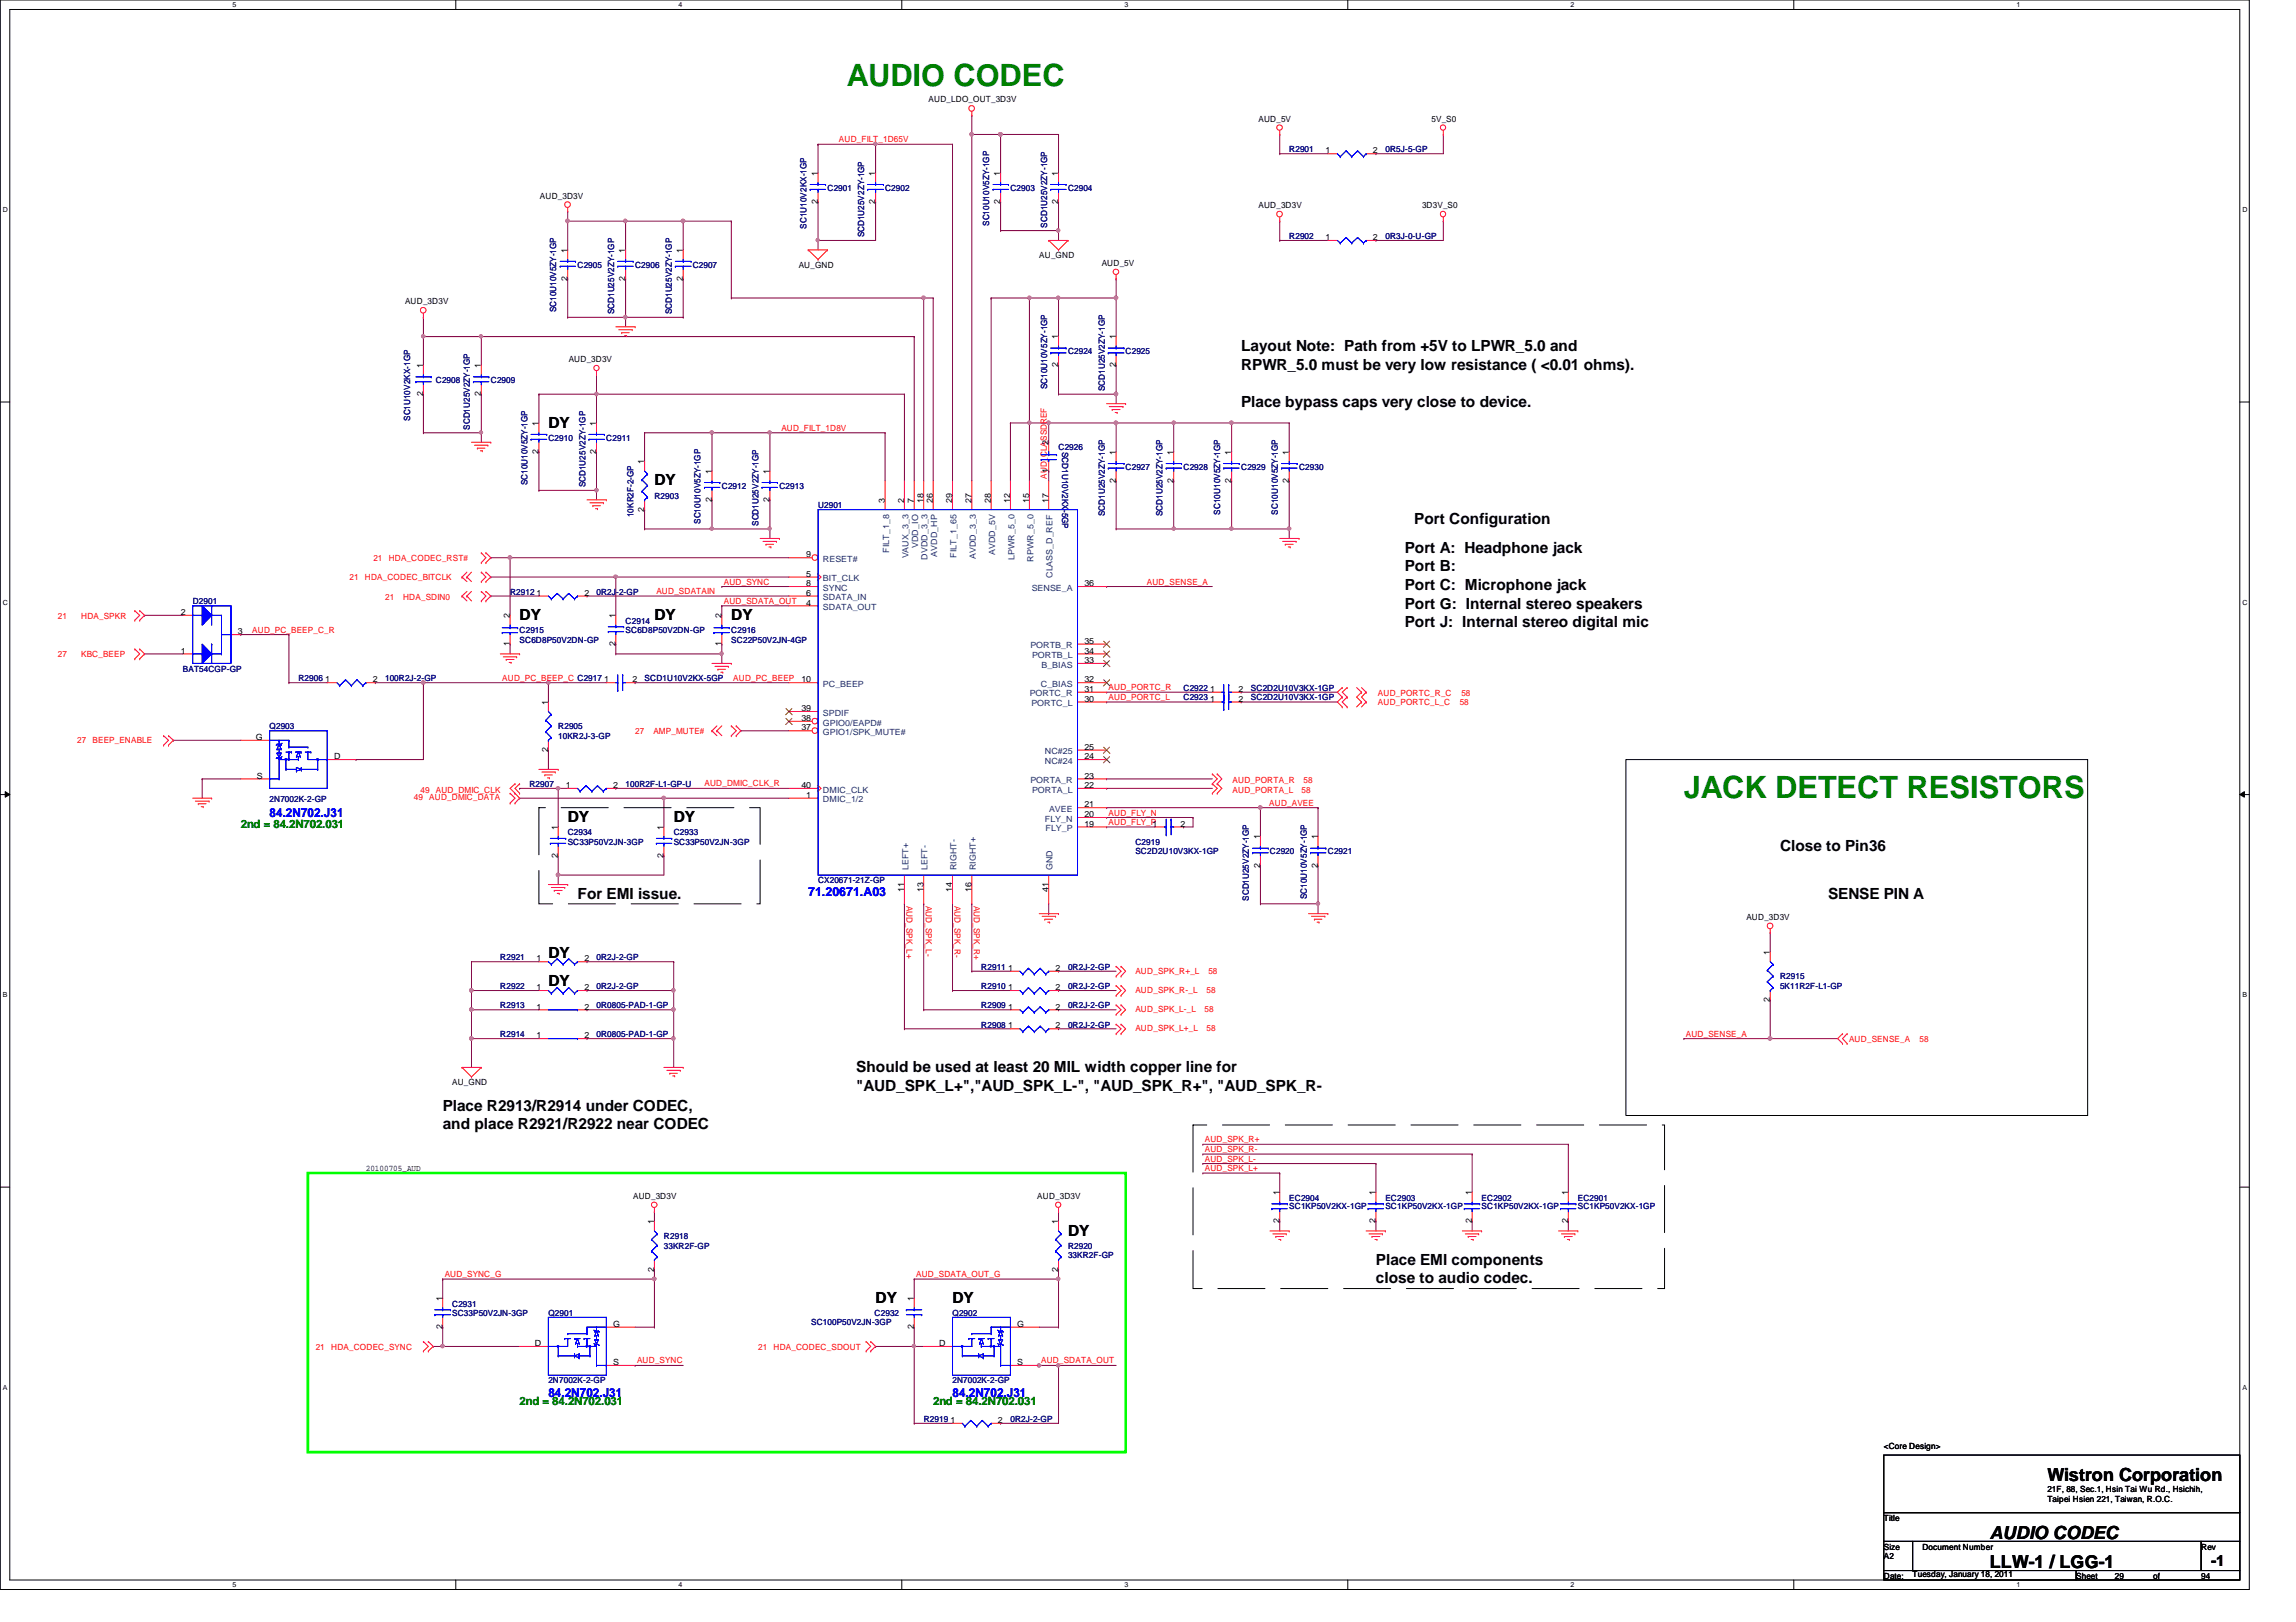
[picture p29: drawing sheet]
<svg xmlns="http://www.w3.org/2000/svg" width="297mm" height="210mm" viewBox="0 0 297 210" stroke-linecap="round" stroke-linejoin="round" font-family="sans-serif">
<defs><g id="words">
<g font-size="4" fill="#008000">
<text x="109.6" y="11.1">AUDIO CODEC</text>
<text x="217.8" y="103.3">JACK DETECT RESISTORS</text>
</g>
<g font-size="2.3">
<text x="264.9" y="191.7">Wistron Corporation</text>
<text x="257.4" y="202.9">LLW-1 / LGG-1</text>
<text x="257.4" y="199.2">AUDIO CODEC</text>
</g>
<g font-size="2">
<text x="160.6" y="45.4">Layout Note: Path from +5V to LPWR_5.0 and</text>
<text x="160.6" y="47.8">RPWR_5.0 must be very low resistance ( &lt;0.01 ohms).</text>
<text x="160.6" y="52.7">Place bypass caps very close to device.</text>
<text x="70.9" y="55.4">DY</text>
<text x="84.7" y="62.8">DY</text>
<text x="181.7" y="71.5">Port A: Headphone jack</text>
<text x="183" y="67.8">Port Configuration</text>
<text x="181.7" y="74">Port B:</text>
<text x="181.7" y="76.4">Port C: Microphone jack</text>
<text x="67.2" y="80.3">DY</text>
<text x="84.7" y="80.3">DY</text>
<text x="94.6" y="80.3">DY</text>
<text x="181.7" y="78.8">Port G: Internal stereo speakers</text>
<text x="181.7" y="81.2">Port J: Internal stereo digital mic</text>
<text x="73.4" y="106.4">DY</text>
<text x="87.2" y="106.4">DY</text>
<text x="230.3" y="110.1">Close to Pin36</text>
<text x="74.7" y="116.3">For EMI issue.</text>
<text x="236.5" y="116.3">SENSE PIN A</text>
<text x="70.9" y="124">DY</text>
<text x="70.9" y="127.6">DY</text>
<text x="57.3" y="143.7">Place R2913/R2914 under CODEC,</text>
<text x="110.8" y="138.8">Should be used at least 20 MIL width copper line for</text>
<text x="110.8" y="141.2">&quot;AUD_SPK_L+&quot;,&quot;AUD_SPK_L-&quot;, &quot;AUD_SPK_R+&quot;, &quot;AUD_SPK_R-</text>
<text x="57.3" y="146.1">and place R2921/R2922 near CODEC</text>
<text x="138.2" y="159.9">DY</text>
<text x="178" y="163.7">Place EMI components</text>
<text x="178" y="166.1">close to audio codec.</text>
<text x="113.3" y="168.6">DY</text>
<text x="123.2" y="168.6">DY</text>
<text x="286" y="202.6">-1</text>
</g>
<g font-size="1.6" fill="#00f">
<text x="34.9" y="105.8">84.2N702.J31</text>
<text x="104.6" y="116">71.20671.A03</text>
<text x="70.9" y="180.7">84.2N702.J31</text>
<text x="123.2" y="180.7">84.2N702.J31</text>
</g>
<g font-size="1.5" fill="#008000">
<text x="31.2" y="107.1">2nd = 84.2N702.031</text>
<text x="67.2" y="181.8">2nd = 84.2N702.031</text>
<text x="120.7" y="181.8">2nd = 84.2N702.031</text>
</g>
<g font-size="1.1">
<text x="120.1" y="13.3">AUD_LDO_OUT_3D3V</text>
<text x="162.8" y="15.7">AUD_5V</text>
<text x="185.2" y="15.7">5V_S0</text>
<text x="105.8" y="22.7" transform="rotate(-90 105.8 22.7)">1</text>
<text x="113.2" y="22.7" transform="rotate(-90 113.2 22.7)">1</text>
<text x="129.4" y="22.7" transform="rotate(-90 129.4 22.7)">1</text>
<text x="136.9" y="22.7" transform="rotate(-90 136.9 22.7)">1</text>
<text x="171.5" y="19.9">1</text>
<text x="177.6" y="19.9">2</text>
<text x="69.8" y="25.7">AUD_3D3V</text>
<text x="105.8" y="26.4" transform="rotate(-90 105.8 26.4)">2</text>
<text x="113.2" y="26.4" transform="rotate(-90 113.2 26.4)">2</text>
<text x="129.4" y="26.4" transform="rotate(-90 129.4 26.4)">2</text>
<text x="136.9" y="26.4" transform="rotate(-90 136.9 26.4)">2</text>
<text x="162.8" y="26.9">AUD_3D3V</text>
<text x="184" y="26.9">3D3V_S0</text>
<text x="73.4" y="32.7" transform="rotate(-90 73.4 32.7)">1</text>
<text x="80.9" y="32.7" transform="rotate(-90 80.9 32.7)">1</text>
<text x="88.3" y="32.7" transform="rotate(-90 88.3 32.7)">1</text>
<text x="103.3" y="34.6">AU_GND</text>
<text x="134.4" y="33.4">AU_GND</text>
<text x="142.5" y="34.4">AUD_5V</text>
<text x="171.5" y="31.1">1</text>
<text x="177.6" y="31.1">2</text>
<text x="52.4" y="39.4">AUD_3D3V</text>
<text x="73.4" y="36.4" transform="rotate(-90 73.4 36.4)">2</text>
<text x="80.9" y="36.4" transform="rotate(-90 80.9 36.4)">2</text>
<text x="88.3" y="36.4" transform="rotate(-90 88.3 36.4)">2</text>
<text x="54.7" y="47.6" transform="rotate(-90 54.7 47.6)">1</text>
<text x="62.2" y="47.6" transform="rotate(-90 62.2 47.6)">1</text>
<text x="73.6" y="46.9">AUD_3D3V</text>
<text x="136.9" y="47.5" transform="rotate(-90 136.9 47.5)">2</text>
<text x="136.9" y="43.9" transform="rotate(-90 136.9 43.9)">1</text>
<text x="144.4" y="47.5" transform="rotate(-90 144.4 47.5)">2</text>
<text x="144.4" y="43.9" transform="rotate(-90 144.4 43.9)">1</text>
<text x="54.7" y="51.3" transform="rotate(-90 54.7 51.3)">2</text>
<text x="62.2" y="51.3" transform="rotate(-90 62.2 51.3)">2</text>
<text x="69.7" y="58.8" transform="rotate(-90 69.7 58.8)">2</text>
<text x="69.7" y="55.1" transform="rotate(-90 69.7 55.1)">1</text>
<text x="77.1" y="58.8" transform="rotate(-90 77.1 58.8)">2</text>
<text x="77.1" y="55.1" transform="rotate(-90 77.1 55.1)">1</text>
<text x="135.6" y="57.6" transform="rotate(-90 135.6 57.6)">2</text>
<text x="144.4" y="58.8" transform="rotate(-90 144.4 58.8)">1</text>
<text x="151.8" y="58.8" transform="rotate(-90 151.8 58.8)">1</text>
<text x="159.3" y="58.8" transform="rotate(-90 159.3 58.8)">1</text>
<text x="166.7" y="58.8" transform="rotate(-90 166.7 58.8)">1</text>
<text x="83.4" y="60.1" transform="rotate(-90 83.4 60.1)">1</text>
<text x="92.1" y="65" transform="rotate(-90 92.1 65)">2</text>
<text x="92.1" y="61.3" transform="rotate(-90 92.1 61.3)">1</text>
<text x="99.6" y="65" transform="rotate(-90 99.6 65)">2</text>
<text x="99.6" y="61.3" transform="rotate(-90 99.6 61.3)">1</text>
<text x="114.5" y="65.1" transform="rotate(-90 114.5 65.1)">3</text>
<text x="117" y="65.1" transform="rotate(-90 117 65.1)">2</text>
<text x="118.2" y="65.1" transform="rotate(-90 118.2 65.1)">7</text>
<text x="119.5" y="65.1" transform="rotate(-90 119.5 65.1)">18</text>
<text x="120.7" y="65.1" transform="rotate(-90 120.7 65.1)">26</text>
<text x="123.2" y="65.1" transform="rotate(-90 123.2 65.1)">29</text>
<text x="125.7" y="65.1" transform="rotate(-90 125.7 65.1)">27</text>
<text x="128.2" y="65.1" transform="rotate(-90 128.2 65.1)">28</text>
<text x="130.7" y="65.1" transform="rotate(-90 130.7 65.1)">12</text>
<text x="133.1" y="65.1" transform="rotate(-90 133.1 65.1)">15</text>
<text x="135.6" y="65.1" transform="rotate(-90 135.6 65.1)">17</text>
<text x="135.6" y="61.3" transform="rotate(-90 135.6 61.3)">1</text>
<text x="144.4" y="62.5" transform="rotate(-90 144.4 62.5)">2</text>
<text x="151.8" y="62.5" transform="rotate(-90 151.8 62.5)">2</text>
<text x="159.3" y="62.5" transform="rotate(-90 159.3 62.5)">2</text>
<text x="166.7" y="62.5" transform="rotate(-90 166.7 62.5)">2</text>
<text x="83.4" y="66.2" transform="rotate(-90 83.4 66.2)">2</text>
<text x="69.4" y="77.1">1</text>
<text x="75.6" y="77.1">2</text>
<text x="104.3" y="74.6">5</text>
<text x="104.3" y="77.1">6</text>
<text x="104.3" y="75.9">8</text>
<text x="104.3" y="72.1">9</text>
<text x="140.3" y="75.9">36</text>
<text x="23.4" y="79.6">2</text>
<text x="30.8" y="82.1">3</text>
<text x="66" y="83.7" transform="rotate(-90 66 83.7)">1</text>
<text x="66" y="80" transform="rotate(-90 66 80)">2</text>
<text x="79.6" y="83.7" transform="rotate(-90 79.6 83.7)">2</text>
<text x="79.6" y="80" transform="rotate(-90 79.6 80)">1</text>
<text x="93.3" y="83.7" transform="rotate(-90 93.3 83.7)">1</text>
<text x="93.3" y="80" transform="rotate(-90 93.3 80)">2</text>
<text x="104.3" y="78.4">4</text>
<text x="140.3" y="83.3">35</text>
<text x="23.4" y="84.6">1</text>
<text x="42.1" y="88.3">1</text>
<text x="48.2" y="88.3">2</text>
<text x="78.1" y="88.3">1</text>
<text x="81.8" y="88.3">2</text>
<text x="103.7" y="88.3">10</text>
<text x="140.3" y="89.5">31</text>
<text x="140.3" y="88.3">32</text>
<text x="140.3" y="85.8">33</text>
<text x="140.3" y="84.6">34</text>
<text x="156.5" y="89.5">1</text>
<text x="160.2" y="89.5">2</text>
<text x="33.1" y="95.8">G</text>
<text x="70.9" y="91.2" transform="rotate(-90 70.9 91.2)">1</text>
<text x="103.7" y="94.5">37</text>
<text x="103.7" y="93.3">38</text>
<text x="103.7" y="92">39</text>
<text x="140.3" y="90.8">30</text>
<text x="156.5" y="90.8">1</text>
<text x="160.2" y="90.8">2</text>
<text x="33.2" y="100.8">S</text>
<text x="43.2" y="98.3">D</text>
<text x="70.9" y="97.3" transform="rotate(-90 70.9 97.3)">2</text>
<text x="73.2" y="102">1</text>
<text x="79.3" y="102">2</text>
<text x="103.7" y="102">40</text>
<text x="140.3" y="102">22</text>
<text x="140.3" y="100.8">23</text>
<text x="140.3" y="98.3">24</text>
<text x="140.3" y="97">25</text>
<text x="72.2" y="107.4" transform="rotate(-90 72.2 107.4)">1</text>
<text x="85.8" y="107.4" transform="rotate(-90 85.8 107.4)">1</text>
<text x="104.3" y="103.3">1</text>
<text x="140.3" y="107">19</text>
<text x="140.3" y="105.7">20</text>
<text x="140.3" y="104.5">21</text>
<text x="152.7" y="107">2</text>
<text x="72.2" y="111" transform="rotate(-90 72.2 111)">2</text>
<text x="85.8" y="111" transform="rotate(-90 85.8 111)">2</text>
<text x="163" y="112.3" transform="rotate(-90 163 112.3)">2</text>
<text x="163" y="108.6" transform="rotate(-90 163 108.6)">1</text>
<text x="170.5" y="112.3" transform="rotate(-90 170.5 112.3)">2</text>
<text x="170.5" y="108.6" transform="rotate(-90 170.5 108.6)">1</text>
<text x="117" y="115.4" transform="rotate(-90 117 115.4)">11</text>
<text x="119.5" y="115.4" transform="rotate(-90 119.5 115.4)">13</text>
<text x="123.2" y="115.4" transform="rotate(-90 123.2 115.4)">14</text>
<text x="125.7" y="115.4" transform="rotate(-90 125.7 115.4)">16</text>
<text x="135.6" y="115.4" transform="rotate(-90 135.6 115.4)">41</text>
<text x="225.9" y="119">AUD_3D3V</text>
<text x="69.4" y="124.4">1</text>
<text x="75.6" y="124.4">2</text>
<text x="130.4" y="125.6">1</text>
<text x="136.6" y="125.6">2</text>
<text x="229" y="123.6" transform="rotate(-90 229 123.6)">1</text>
<text x="69.4" y="128.1">1</text>
<text x="69.4" y="130.6">1</text>
<text x="75.6" y="128.1">2</text>
<text x="75.6" y="130.6">2</text>
<text x="130.4" y="128.1">1</text>
<text x="130.4" y="130.6">1</text>
<text x="136.6" y="128.1">2</text>
<text x="136.6" y="130.6">2</text>
<text x="229" y="129.7" transform="rotate(-90 229 129.7)">2</text>
<text x="69.4" y="134.4">1</text>
<text x="75.6" y="134.4">2</text>
<text x="130.4" y="133.1">1</text>
<text x="136.6" y="133.1">2</text>
<text x="58.5" y="140.4">AU_GND</text>
<text x="47.3" y="151.5">20100705_AUD</text>
<text x="81.9" y="155.1">AUD_3D3V</text>
<text x="134.2" y="155.1">AUD_3D3V</text>
<text x="165.5" y="154.7" transform="rotate(-90 165.5 154.7)">1</text>
<text x="178" y="154.7" transform="rotate(-90 178 154.7)">1</text>
<text x="190.4" y="154.7" transform="rotate(-90 190.4 154.7)">1</text>
<text x="202.9" y="154.7" transform="rotate(-90 202.9 154.7)">1</text>
<text x="84.6" y="158.4" transform="rotate(-90 84.6 158.4)">1</text>
<text x="136.9" y="158.4" transform="rotate(-90 136.9 158.4)">1</text>
<text x="165.5" y="158.3" transform="rotate(-90 165.5 158.3)">2</text>
<text x="178" y="158.3" transform="rotate(-90 178 158.3)">2</text>
<text x="190.4" y="158.3" transform="rotate(-90 190.4 158.3)">2</text>
<text x="202.9" y="158.3" transform="rotate(-90 202.9 158.3)">2</text>
<text x="84.6" y="164.5" transform="rotate(-90 84.6 164.5)">2</text>
<text x="136.9" y="164.5" transform="rotate(-90 136.9 164.5)">2</text>
<text x="57.2" y="172" transform="rotate(-90 57.2 172)">2</text>
<text x="57.2" y="168.4" transform="rotate(-90 57.2 168.4)">1</text>
<text x="79.3" y="171.7">G</text>
<text x="118.2" y="172" transform="rotate(-90 118.2 172)">2</text>
<text x="118.2" y="168.4" transform="rotate(-90 118.2 168.4)">1</text>
<text x="131.6" y="171.7">G</text>
<text x="69.2" y="174.2">D</text>
<text x="79.3" y="176.7">S</text>
<text x="121.5" y="174.2">D</text>
<text x="131.6" y="176.7">S</text>
<text x="123" y="184.1">1</text>
<text x="129.1" y="184.1">2</text>
<text x="243.7" y="187.5">&lt;Core Design&gt;</text>
<text x="243.7" y="196.8">Title</text>
<text x="264.9" y="193.1">21F, 88, Sec.1, Hsin Tai Wu Rd., Hsichih,</text>
<text x="264.9" y="194.4">Taipei Hsien 221, Taiwan, R.O.C.</text>
<text x="243.7" y="200.5">Size</text>
<text x="243.7" y="201.8">A2</text>
<text x="248.7" y="200.5">Document Number</text>
<text x="284.8" y="200.5">Rev</text>
<text x="243.7" y="204.3">Date:</text>
<text x="247.4" y="204">Tuesday, January 18, 2011</text>
<text x="268.6" y="204.3">Sheet</text>
<text x="273.6" y="204.3">29</text>
<text x="278.6" y="204.3">of</text>
<text x="284.8" y="204.3">94</text>
</g>
<g font-size="1.1" fill="#f00">
<text x="108.5" y="18.4">AUD_FILT_1D65V</text>
<text x="101.1" y="55.8">AUD_FILT_1D8V</text>
<text x="135.4" y="62" transform="rotate(-90 135.4 62)">AUD_CLASSDREF</text>
<text x="45.2" y="75.1">21</text>
<text x="47.2" y="75.1">HDA_CODEC_BITCLK</text>
<text x="48.3" y="72.6">21</text>
<text x="49.8" y="77.6">21</text>
<text x="50.3" y="72.6">HDA_CODEC_RST#</text>
<text x="52.2" y="77.6">HDA_SDIN0</text>
<text x="84.9" y="76.9">AUD_SDATAIN</text>
<text x="93.6" y="75.6">AUD_SYNC</text>
<text x="148.4" y="75.6">AUD_SENSE_A</text>
<text x="7.5" y="80.1">21</text>
<text x="10.5" y="80.1">HDA_SPKR</text>
<text x="32.6" y="81.9">AUD_PC_BEEP_C_R</text>
<text x="93.6" y="78.1">AUD_SDATA_OUT</text>
<text x="7.5" y="85">27</text>
<text x="10.5" y="85">KBC_BEEP</text>
<text x="65" y="88.1">AUD_PC_BEEP_C C2917</text>
<text x="94.9" y="88.1">AUD_PC_BEEP</text>
<text x="143.4" y="89.3">AUD_PORTC_R</text>
<text x="82.2" y="95">27</text>
<text x="84.5" y="95">AMP_MUTE#</text>
<text x="143.4" y="90.6">AUD_PORTC_L</text>
<text x="178.3" y="90">AUD_PORTC_R_C</text>
<text x="178.3" y="91.3">AUD_PORTC_L_C</text>
<text x="188.8" y="91.3">58</text>
<text x="189.1" y="90">58</text>
<text x="10" y="96.1">27</text>
<text x="12" y="96.1">BEEP_ENABLE</text>
<text x="91.1" y="101.8">AUD_DMIC_CLK_R</text>
<text x="159.5" y="101.3">AUD_PORTA_R</text>
<text x="168.7" y="101.3">58</text>
<text x="53.5" y="103.6">49</text>
<text x="54.4" y="102.6">49</text>
<text x="55.5" y="103.6">AUD_DMIC_DATA</text>
<text x="56.4" y="102.6">AUD_DMIC_CLK</text>
<text x="143.4" y="106.8">AUD_FLY_P1</text>
<text x="143.4" y="105.5">AUD_FLY_N</text>
<text x="159.5" y="102.6">AUD_PORTA_L</text>
<text x="164.2" y="104.3">AUD_AVEE</text>
<text x="168.4" y="102.6">58</text>
<text x="117.3" y="117.2" transform="rotate(90 117.3 117.2)">AUD_SPK_L+</text>
<text x="119.8" y="117.2" transform="rotate(90 119.8 117.2)">AUD_SPK_L-</text>
<text x="123.5" y="117.2" transform="rotate(90 123.5 117.2)">AUD_SPK_R-</text>
<text x="126" y="117.2" transform="rotate(90 126 117.2)">AUD_SPK_R+</text>
<text x="146.9" y="126">AUD_SPK_R+_L</text>
<text x="156.3" y="126">58</text>
<text x="146.9" y="128.5">AUD_SPK_R-_L</text>
<text x="146.9" y="131">AUD_SPK_L-_L</text>
<text x="155.8" y="131">58</text>
<text x="156.1" y="128.5">58</text>
<text x="146.9" y="133.5">AUD_SPK_L+_L</text>
<text x="156.1" y="133.5">58</text>
<text x="218.1" y="134.2">AUD_SENSE_A</text>
<text x="239.2" y="134.8">AUD_SENSE_A</text>
<text x="248.3" y="134.8">58</text>
<text x="155.9" y="149.1">AUD_SPK_R-</text>
<text x="155.9" y="147.8">AUD_SPK_R+</text>
<text x="155.9" y="151.6">AUD_SPK_L+</text>
<text x="155.9" y="150.3">AUD_SPK_L-</text>
<text x="57.5" y="165.3">AUD_SYNC_G</text>
<text x="118.5" y="165.3">AUD_SDATA_OUT_G</text>
<text x="40.8" y="174.7">21</text>
<text x="42.8" y="174.7">HDA_CODEC_SYNC</text>
<text x="82.4" y="176.4">AUD_SYNC</text>
<text x="98.1" y="174.7">21</text>
<text x="100.1" y="174.7">HDA_CODEC_SDOUT</text>
<text x="134.7" y="176.4">AUD_SDATA_OUT</text>
</g>
<g font-size="1.1" fill="#000080">
<text x="166.8" y="19.7">R2901</text>
<text x="179.2" y="19.7">0R5J-5-GP</text>
<text x="104.3" y="29.6" transform="rotate(-90 104.3 29.6)">SC1U10V2KX-1GP</text>
<text x="107.1" y="24.7">C2901</text>
<text x="114.5" y="24.7">C2902</text>
<text x="128" y="29.3" transform="rotate(-90 128 29.3)">SC10U10V5ZY-1GP</text>
<text x="130.7" y="24.7">C2903</text>
<text x="135.5" y="29.5" transform="rotate(-90 135.5 29.5)">SCD1U25V2ZY-1GP</text>
<text x="138.2" y="24.7">C2904</text>
<text x="74.7" y="34.6">C2905</text>
<text x="82.2" y="34.6">C2906</text>
<text x="89.6" y="34.6">C2907</text>
<text x="111.8" y="30.7" transform="rotate(-90 111.8 30.7)">SCD1U25V2ZY-1GP</text>
<text x="166.8" y="30.9">R2902</text>
<text x="179.2" y="30.9">0R3J-0-U-GP</text>
<text x="72" y="40.4" transform="rotate(-90 72 40.4)">SC10U10V5ZY-1GP</text>
<text x="79.5" y="40.7" transform="rotate(-90 79.5 40.7)">SCD1U25V2ZY-1GP</text>
<text x="86.9" y="40.7" transform="rotate(-90 86.9 40.7)">SCD1U25V2ZY-1GP</text>
<text x="138.2" y="45.8">C2924</text>
<text x="145.6" y="45.8">C2925</text>
<text x="56.4" y="49.6">C2908</text>
<text x="63.5" y="49.6">C2909</text>
<text x="135.5" y="50.4" transform="rotate(-90 135.5 50.4)">SC10U10V5ZY-1GP</text>
<text x="142.9" y="50.6" transform="rotate(-90 142.9 50.6)">SCD1U25V2ZY-1GP</text>
<text x="53.1" y="54.5" transform="rotate(-90 53.1 54.5)">SC1U10V2KX-1GP</text>
<text x="60.8" y="55.6" transform="rotate(-90 60.8 55.6)">SCD1U25V2ZY-1GP</text>
<text x="70.9" y="57.1">C2910</text>
<text x="78.4" y="57.1">C2911</text>
<text x="136.9" y="58.3">C2926</text>
<text x="137.4" y="58.5" transform="rotate(90 137.4 58.5)">SCD1U10V2KX-5GP</text>
<text x="68.2" y="62.8" transform="rotate(-90 68.2 62.8)">SC10U10V5ZY-1GP</text>
<text x="75.7" y="63.1" transform="rotate(-90 75.7 63.1)">SCD1U25V2ZY-1GP</text>
<text x="84.7" y="64.5">R2903</text>
<text x="93.4" y="63.3">C2912</text>
<text x="100.8" y="63.3">C2913</text>
<text x="105.8" y="65.7">U2901</text>
<text x="145.6" y="60.8">C2927</text>
<text x="153.1" y="60.8">C2928</text>
<text x="160.6" y="60.8">C2929</text>
<text x="168.1" y="60.8">C2930</text>
<text x="82" y="66.9" transform="rotate(-90 82 66.9)">10KR2F-2-GP</text>
<text x="90.6" y="67.8" transform="rotate(-90 90.6 67.8)">SC10U10V5ZY-1GP</text>
<text x="98.1" y="68.1" transform="rotate(-90 98.1 68.1)">SCD1U25V2ZY-1GP</text>
<text x="142.9" y="66.8" transform="rotate(-90 142.9 66.8)">SCD1U25V2ZY-1GP</text>
<text x="150.4" y="66.8" transform="rotate(-90 150.4 66.8)">SCD1U25V2ZY-1GP</text>
<text x="157.9" y="66.6" transform="rotate(-90 157.9 66.6)">SC10U10V5ZY-1GP</text>
<text x="165.3" y="66.6" transform="rotate(-90 165.3 66.6)">SC10U10V5ZY-1GP</text>
<text x="66" y="77">R2912</text>
<text x="77.2" y="77">0R2J-2-GP</text>
<text x="24.9" y="78.2">D2901</text>
<text x="67.2" y="82">C2915</text>
<text x="67.2" y="83.2">SC6D8P50V2DN-GP</text>
<text x="80.9" y="80.7">C2914</text>
<text x="80.9" y="82">SC6D8P50V2DN-GP</text>
<text x="94.6" y="82">C2916</text>
<text x="94.6" y="83.2">SC22P50V2JN-4GP</text>
<text x="23.7" y="86.9">BAT54CGP-GP</text>
<text x="38.6" y="88.2">R2906</text>
<text x="49.8" y="88.2">100R2J-2-GP</text>
<text x="83.4" y="88.2">SCD1U10V2KX-5GP</text>
<text x="153.1" y="89.4">C2922</text>
<text x="161.8" y="89.4">SC2D2U10V3KX-1GP</text>
<text x="34.9" y="94.4">Q2903</text>
<text x="72.2" y="94.4">R2905</text>
<text x="72.2" y="95.6">10KR2J-3-GP</text>
<text x="153.1" y="90.6">C2923</text>
<text x="161.8" y="90.6">SC2D2U10V3KX-1GP</text>
<text x="68.5" y="101.9">R2907</text>
<text x="80.9" y="101.9">100R2F-L1-GP-U</text>
<text x="34.9" y="103.8">2N7002K-2-GP</text>
<text x="73.4" y="108.1">C2934</text>
<text x="73.4" y="109.3">SC33P50V2JN-3GP</text>
<text x="87.2" y="108.1">C2933</text>
<text x="87.2" y="109.3">SC33P50V2JN-3GP</text>
<text x="146.9" y="109.3">C2919</text>
<text x="146.9" y="110.6">SC2D2U10V3KX-1GP</text>
<text x="164.3" y="110.6">C2920</text>
<text x="171.8" y="110.6">C2921</text>
<text x="105.8" y="114.3">CX20671-21Z-GP</text>
<text x="161.6" y="116.6" transform="rotate(-90 161.6 116.6)">SCD1U25V2ZY-1GP</text>
<text x="169.1" y="116.4" transform="rotate(-90 169.1 116.4)">SC10U10V5ZY-1GP</text>
<text x="64.7" y="124.2">R2921</text>
<text x="77.2" y="124.2">0R2J-2-GP</text>
<text x="127" y="125.5">R2911</text>
<text x="138.2" y="125.5">0R2J-2-GP</text>
<text x="64.7" y="128">R2922</text>
<text x="64.7" y="130.5">R2913</text>
<text x="77.2" y="128">0R2J-2-GP</text>
<text x="77.2" y="130.5">0R0805-PAD-1-GP</text>
<text x="127" y="128">R2910</text>
<text x="127" y="130.5">R2909</text>
<text x="138.2" y="128">0R2J-2-GP</text>
<text x="138.2" y="130.5">0R2J-2-GP</text>
<text x="230.3" y="126.7">R2915</text>
<text x="230.3" y="128">5K11R2F-L1-GP</text>
<text x="64.7" y="134.2">R2914</text>
<text x="77.2" y="134.2">0R0805-PAD-1-GP</text>
<text x="127" y="133">R2908</text>
<text x="138.2" y="133">0R2J-2-GP</text>
<text x="166.8" y="155.4">EC2904</text>
<text x="179.2" y="155.4">EC2903</text>
<text x="191.7" y="155.4">EC2902</text>
<text x="204.1" y="155.4">EC2901</text>
<text x="85.9" y="160.4">R2918</text>
<text x="85.9" y="161.6">33KR2F-GP</text>
<text x="138.2" y="161.6">R2920</text>
<text x="166.8" y="156.5">SC1KP50V2KX-1GP</text>
<text x="179.2" y="156.5">SC1KP50V2KX-1GP</text>
<text x="191.7" y="156.5">SC1KP50V2KX-1GP</text>
<text x="204.1" y="156.5">SC1KP50V2KX-1GP</text>
<text x="138.2" y="162.9">33KR2F-GP</text>
<text x="58.5" y="169.1">C2931</text>
<text x="58.5" y="170.3">SC33P50V2JN-3GP</text>
<text x="70.9" y="170.3">Q2901</text>
<text x="104.9" y="171.4">SC100P50V2JN-3GP</text>
<text x="113.2" y="170.3">C2932</text>
<text x="123.2" y="170.3">Q2902</text>
<text x="70.9" y="179">2N7002K-2-GP</text>
<text x="123.2" y="179">2N7002K-2-GP</text>
<text x="119.5" y="184">R2919</text>
<text x="130.7" y="184">0R2J-2-GP</text>
</g>
<g font-size="1.1" fill="#004080">
<text x="115" y="71.5" transform="rotate(-90 115 71.5)">FILT_1_8</text>
<text x="118.8" y="70.9" transform="rotate(-90 118.8 70.9)">VDD_IO</text>
<text x="128.7" y="71.8" transform="rotate(-90 128.7 71.8)">AVDD_5V</text>
<text x="106.5" y="75.2">BIT_CLK</text>
<text x="106.5" y="77.7">SDATA_IN</text>
<text x="106.5" y="76.5">SYNC</text>
<text x="106.5" y="72.7">RESET#</text>
<text x="117.5" y="72.3" transform="rotate(-90 117.5 72.3)">VAUX_3_3</text>
<text x="120" y="72.4" transform="rotate(-90 120 72.4)">DVDD_3_3</text>
<text x="121.2" y="72.1" transform="rotate(-90 121.2 72.1)">AVDD_HP</text>
<text x="123.7" y="72.2" transform="rotate(-90 123.7 72.2)">FILT_1_65</text>
<text x="126.2" y="72.3" transform="rotate(-90 126.2 72.3)">AVDD_3_3</text>
<text x="131.2" y="72.5" transform="rotate(-90 131.2 72.5)">LPWR_5_0</text>
<text x="133.5" y="76.5">SENSE_A</text>
<text x="133.7" y="72.7" transform="rotate(-90 133.7 72.7)">RPWR_5_0</text>
<text x="136.2" y="74.8" transform="rotate(-90 136.2 74.8)">CLASS_D_REF</text>
<text x="106.5" y="79">SDATA_OUT</text>
<text x="133.3" y="83.9">PORTB_R</text>
<text x="106.5" y="88.9">PC_BEEP</text>
<text x="133.5" y="85.2">PORTB_L</text>
<text x="134.7" y="88.9">C_BIAS</text>
<text x="134.7" y="86.4">B_BIAS</text>
<text x="106.5" y="95.1">GPIO1/SPK_MUTE#</text>
<text x="106.5" y="93.9">GPIO0/EAPD#</text>
<text x="106.5" y="92.6">SPDIF</text>
<text x="133.2" y="90.1">PORTC_R</text>
<text x="133.4" y="91.4">PORTC_L</text>
<text x="133.3" y="101.3">PORTA_R</text>
<text x="135.2" y="98.8">NC#24</text>
<text x="135.2" y="97.6">NC#25</text>
<text x="106.5" y="102.6">DMIC_CLK</text>
<text x="106.5" y="103.8">DMIC_1/2</text>
<text x="133.5" y="102.6">PORTA_L</text>
<text x="135.2" y="106.3">FLY_N</text>
<text x="135.3" y="107.6">FLY_P</text>
<text x="135.7" y="105.1">AVEE</text>
<text x="117.5" y="112.6" transform="rotate(-90 117.5 112.6)">LEFT+</text>
<text x="120" y="112.6" transform="rotate(-90 120 112.6)">LEFT-</text>
<text x="123.7" y="112.6" transform="rotate(-90 123.7 112.6)">RIGHT-</text>
<text x="126.2" y="112.6" transform="rotate(-90 126.2 112.6)">RIGHT+</text>
<text x="136.2" y="112.6" transform="rotate(-90 136.2 112.6)">GND</text>
</g>
<g font-size=".9">
<text x="30.1" y=".9">5</text>
<text x="87.8" y=".9">4</text>
<text x="145.5" y=".9">3</text>
<text x="203.2" y=".9">2</text>
<text x="260.9" y=".9">1</text>
<text x=".4" y="27.4">D</text>
<text x="290.1" y="27.4">D</text>
<text x=".4" y="78.2">C</text>
<text x="290.1" y="78.2">C</text>
<text x=".4" y="129">B</text>
<text x="290.1" y="129">B</text>
<text x=".4" y="179.8">A</text>
<text x="290.1" y="179.8">A</text>
<text x="30.1" y="205.4">5</text>
<text x="87.8" y="205.4">4</text>
<text x="145.5" y="205.4">3</text>
<text x="203.2" y="205.4">2</text>
<text x="260.9" y="205.4">1</text>
</g>
</g></defs>
<path d="M0 0h291v205.7h-291zM1.3 1.2h288.5v203.3h-288.5z" fill="none" stroke="#000" stroke-width=".13"/>
<g fill="#fff">
<path d="M30.1 .1h.5v1h-.5z"/>
<path d="M30.1 204.6h.5v1h-.5z"/>
</g>
<path d="M59 0v1.2M59 204.5v1.2" fill="none" stroke="#000" stroke-width=".13"/>
<g fill="#fff">
<path d="M87.8 .1h.5v1h-.5z"/>
<path d="M87.8 204.6h.5v1h-.5z"/>
</g>
<path d="M116.7 0v1.2M116.7 204.5v1.2" fill="none" stroke="#000" stroke-width=".13"/>
<g fill="#fff">
<path d="M145.5 .1h.5v1h-.5z"/>
<path d="M145.5 204.6h.5v1h-.5z"/>
</g>
<path d="M174.4 0v1.2M174.4 204.5v1.2" fill="none" stroke="#000" stroke-width=".13"/>
<g fill="#fff">
<path d="M203.2 .1h.5v1h-.5z"/>
<path d="M203.2 204.6h.5v1h-.5z"/>
</g>
<path d="M232.1 0v1.2M232.1 204.5v1.2" fill="none" stroke="#000" stroke-width=".13"/>
<g fill="#fff">
<path d="M260.9 .1h.5v1h-.5z"/>
<path d="M260.9 204.6h.5v1h-.5z"/>
<path d="M.4 26.6h.6v1h-.6z"/>
<path d="M290.1 26.6h.6v1h-.6z"/>
<path d="M.4 77.4h.6v1h-.6z"/>
<path d="M290.1 77.4h.6v1h-.6z"/>
</g>
<path d="M0 52h1.3M289.8 52h1.2" fill="none" stroke="#000" stroke-width=".13"/>
<g fill="#fff">
<path d="M.4 128.2h.6v1h-.6z"/>
<path d="M290.1 128.2h.6v1h-.6z"/>
</g>
<path d="M0 102.8h1.3M.7 102.4l.6 .4-.6 .4zM289.8 102.8l.6-.4v.8zM289.8 102.8h1.2" fill="none" stroke="#000" stroke-width=".13"/>
<path d="M.7 102.4l.6 .4-.6 .4zM289.8 102.8l.6-.4v.8z" fill="#000"/>
<g fill="#fff">
<path d="M.4 179h.5v1h-.5z"/>
<path d="M290.1 179h.6v1h-.6z"/>
</g>
<path d="M0 153.6h1.3M289.8 153.6h1.2" fill="none" stroke="#000" stroke-width=".13"/>
<path d="M136.9 176.7h.1M136.9 176.7v7.5h-7.4M129.5 184.2h.1" fill="none" stroke="#800040" stroke-width=".13"/>
<path d="M136.7 176.5h.3l.1 .2-.1 .1-.1 .1-.2-.1z" fill-rule="evenodd" fill="#f0f"/>
<path d="M136.7 176.5h.3l.1 .2-.1 .1-.1 .1-.2-.1z" fill="none" stroke="#f0f" stroke-width=".13"/>
<g fill="none" stroke="#800040" stroke-width=".13">
<path d="M63.5 72.2h.1M63.5 72.2h2.5M66 72.2h.1M66 72.2v7.4M61 130.7h.1M61 130.7h8.7M75.9 124.5h.1M75.9 130.7h.1M75.9 124.5h11.3M75.9 130.7h11.3M87.2 124.5h.1M87.2 124.5v3.7"/>
<path d="M57.3 174.2h.1M57.3 174.2h9.9M136.9 176.7h.1M136.9 176.7h7.5"/>
</g>
<path d="M60.8 130.5h.3l.1 .1-.1 .2-.1 .1-.2-.1z" fill-rule="evenodd" fill="#f0f"/>
<path d="M60.8 130.5h.3l.1 .1-.1 .2-.1 .1-.2-.1z" fill="none" stroke="#f0f" stroke-width=".13"/>
<path d="M61 130.7h.1M61 130.7v3.7" fill="none" stroke="#800040" stroke-width=".13"/>
<path d="M60.8 130.5h.3l.1 .1-.1 .2-.1 .1-.2-.1z" fill-rule="evenodd" fill="#f0f"/>
<path d="M60.8 130.5h.3l.1 .1-.1 .2-.1 .1-.2-.1z" fill="none" stroke="#f0f" stroke-width=".13"/>
<path d="M61 134.4h.1M61 134.4h8.7M75.9 134.4h.1M75.9 134.4h11.3M87.2 134.4h.1M87.2 134.4v3.7" fill="none" stroke="#800040" stroke-width=".13"/>
<path d="M87 134.2h.3v.2v.1l-.2 .1-.1-.1z" fill-rule="evenodd" fill="#f0f"/>
<path d="M87 134.2h.3v.2v.1l-.2 .1-.1-.1z" fill="none" stroke="#f0f" stroke-width=".13"/>
<path d="M87.2 128.2h.1M87.2 128.2v2.5" fill="none" stroke="#800040" stroke-width=".13"/>
<path d="M87 130.5h.3v.1v.2l-.2 .1-.1-.1z" fill-rule="evenodd" fill="#f0f"/>
<path d="M87 130.5h.3v.1v.2l-.2 .1-.1-.1z" fill="none" stroke="#f0f" stroke-width=".13"/>
<path d="M87 128h.3v.1v.2l-.2 .1-.1-.1z" fill-rule="evenodd" fill="#f0f"/>
<path d="M87 128h.3v.1v.2l-.2 .1-.1-.1z" fill="none" stroke="#f0f" stroke-width=".13"/>
<g fill="none" stroke="#800040" stroke-width=".13">
<path d="M85.9 103.3h.1M85.9 103.3h16.2M117 117h.1M117 117v16.1M119.5 117h.1M119.5 117v13.7M123.2 117h.1M123.2 117v11.2M125.7 125.7h.1M125.7 125.7h5M229 129.4h.1M229 134.4h.1"/>
<path d="M229 129.4v5M229 134.4h8.7"/>
</g>
<path d="M228.8 134.2h.4v.2v.1l-.2 .1-.2-.1z" fill-rule="evenodd" fill="#f0f"/>
<path d="M228.8 134.2h.4v.2v.1l-.2 .1-.2-.1z" fill="none" stroke="#f0f" stroke-width=".13"/>
<g fill="none" stroke="#800040" stroke-width=".13">
<path d="M165.6 19.9h.1M165.6 17.4h.1M165.6 19.9h6.2M165.6 17.4v2.5M178 19.9h.1M186.7 17.4h.1M186.7 17.4v2.5h-8.7M133.2 38.6h.1M133.2 38.6h3.7M165.6 31.1h.1M165.6 28.6h.1M165.6 31.1h6.2"/>
<path d="M165.6 28.6v2.5M178 31.1h.1M186.7 28.6h.1M186.7 28.6v2.5h-8.7M54.8 41.1h.1M54.8 41.1v2.5M82.2 88.3h.1M82.2 88.3h19.9M95.8 94.6h.1M95.8 94.6h6.3M117 133.1h.1M117 133.1h13.7"/>
<path d="M119.5 130.7h.1M119.5 130.7h11.2M123.2 128.2h.1M123.2 128.2h7.5M229 120.7h.1M229 120.7v2.5"/>
</g>
<path d="M133 38.4h.3l.1 .1-.1 .2-.1 .1-.2-.1z" fill-rule="evenodd" fill="#f0f"/>
<path d="M133 38.4h.3l.1 .1-.1 .2-.1 .1-.2-.1z" fill="none" stroke="#f0f" stroke-width=".13"/>
<path d="M128.2 38.6h.1M128.2 38.6h5M70.9 88.3h.1M70.9 88.3h7.5" fill="none" stroke="#800040" stroke-width=".13"/>
<path d="M70.8 88.2h.3l.1 .1-.1 .2-.2 .1-.1-.1z" fill-rule="evenodd" fill="#f0f"/>
<path d="M70.8 88.2h.3l.1 .1-.1 .2-.2 .1-.1-.1z" fill="none" stroke="#f0f" stroke-width=".13"/>
<path d="M113.3 18.7h.1M113.3 18.7h9.9M80.9 28.6h.1M80.9 28.6h7.5M88.4 28.6h.1M88.4 28.6v3.7M133.2 38.6h.1M133.2 38.6v16.1M77.2 48.5h.1M77.2 48.5v2.5" fill="none" stroke="#800040" stroke-width=".13"/>
<path d="M113.1 18.5h.3l.1 .1-.1 .2h-.2h-.1z" fill-rule="evenodd" fill="#f0f"/>
<path d="M113.1 18.5h.3l.1 .1-.1 .2h-.2h-.1z" fill="none" stroke="#f0f" stroke-width=".13"/>
<path d="M99.6 56h.1M99.6 56v5M99.6 56h14.9M63.5 77.1h.1M63.5 77.1h6.2" fill="none" stroke="#800040" stroke-width=".13"/>
<path d="M99.4 55.8h.3l.1 .2-.1 .1-.1 .1-.2-.1z" fill-rule="evenodd" fill="#f0f"/>
<path d="M99.4 55.8h.3l.1 .2-.1 .1-.1 .1-.2-.1z" fill="none" stroke="#f0f" stroke-width=".13"/>
<path d="M105.8 18.7h.1M105.8 18.7v3.7M54.8 51h.1M54.8 56h.1M54.8 51v5M54.8 56h7.5M62.3 56h.1M62.3 56v1.2M151.8 54.7h.1M151.8 54.7v3.8M99.6 68.5h.1M99.6 68.5v1.2" fill="none" stroke="#800040" stroke-width=".13"/>
<path d="M62.1 55.8h.3v.2v.1l-.2 .1-.1-.1z" fill-rule="evenodd" fill="#f0f"/>
<path d="M62.1 55.8h.3v.2v.1l-.2 .1-.1-.1z" fill="none" stroke="#f0f" stroke-width=".13"/>
<path d="M62.3 51h.1M62.3 51v5M77.2 51h.1M77.2 51h39.8" fill="none" stroke="#800040" stroke-width=".13"/>
<path d="M77 50.8h.3l.1 .2-.1 .1-.1 .1-.2-.1z" fill-rule="evenodd" fill="#f0f"/>
<path d="M77 50.8h.3l.1 .2-.1 .1-.1 .1-.2-.1z" fill="none" stroke="#f0f" stroke-width=".13"/>
<path d="M105.8 31.1h.1M105.8 31.1v1.2M159.3 54.7h.1M159.3 54.7h7.5M72.2 102h.1M72.2 102h1.2M79.7 102h.1M79.7 102h22.4" fill="none" stroke="#800040" stroke-width=".13"/>
<path d="M105.6 30.9h.3l.1 .2-.1 .1-.1 .1-.2-.1z" fill-rule="evenodd" fill="#f0f"/>
<path d="M105.6 30.9h.3l.1 .2-.1 .1-.1 .1-.2-.1z" fill="none" stroke="#f0f" stroke-width=".13"/>
<path d="M54.8 43.6h.1M54.8 43.6v3.7M62.3 43.6h.1M62.3 43.6v3.7M92.1 64.7h.1M92.1 64.7v3.8h7.5M99.6 68.5h.1M143.2 107h.1M143.2 107h6.2" fill="none" stroke="#800040" stroke-width=".13"/>
<path d="M91.9 68.3h.3l.1 .1-.1 .1-.1 .1-.2-.1z" fill-rule="evenodd" fill="#f0f"/>
<path d="M91.9 68.3h.3l.1 .1-.1 .1-.1 .1-.2-.1z" fill="none" stroke="#f0f" stroke-width=".13"/>
<path d="M99.4 68.3h.3l.1 .1-.1 .1-.1 .1-.2-.1z" fill-rule="evenodd" fill="#f0f"/>
<path d="M99.4 68.3h.3l.1 .1-.1 .1-.1 .1-.2-.1z" fill="none" stroke="#f0f" stroke-width=".13"/>
<path d="M105.8 31.1h.1M113.3 26.1h.1M113.3 26.1v5h-7.5M54.8 43.6h.1M54.8 43.6h7.5M99.6 64.7h.1M99.6 64.7v3.8" fill="none" stroke="#800040" stroke-width=".13"/>
<path d="M54.6 43.4h.3l.1 .1-.1 .2h-.2h-.1z" fill-rule="evenodd" fill="#f0f"/>
<path d="M54.6 43.4h.3l.1 .1-.1 .2h-.2h-.1z" fill="none" stroke="#f0f" stroke-width=".13"/>
<path d="M133.2 54.7h.1M133.2 54.7h2.5M135.7 54.7h.1M135.7 54.7v2.5M18.7 79.6h.1M18.7 79.6h5" fill="none" stroke="#800040" stroke-width=".13"/>
<path d="M133 54.5h.3l.1 .2-.1 .2h-.1h-.2z" fill-rule="evenodd" fill="#f0f"/>
<path d="M133 54.5h.3l.1 .2-.1 .2h-.1h-.2z" fill="none" stroke="#f0f" stroke-width=".13"/>
<path d="M62.3 43.6h.1M62.3 43.6h56M151.8 62.2h.1M151.8 62.2v6.3M143.2 105.8h.1M143.2 105.8h11.1" fill="none" stroke="#800040" stroke-width=".13"/>
<path d="M62.1 43.4h.3v.1v.2h-.2h-.1z" fill-rule="evenodd" fill="#f0f"/>
<path d="M62.1 43.4h.3v.1v.2h-.2h-.1z" fill="none" stroke="#f0f" stroke-width=".13"/>
<path d="M105.8 26.1h.1M105.8 26.1v5M119.5 38.6h.1M119.5 38.6h1.2M159.3 54.7h.1M159.3 54.7v3.8M154.3 105.8h.1M154.3 105.8v1.2" fill="none" stroke="#800040" stroke-width=".13"/>
<path d="M159.1 54.5h.4l.1 .2-.1 .2h-.2h-.2z" fill-rule="evenodd" fill="#f0f"/>
<path d="M159.1 54.5h.4l.1 .2-.1 .2h-.2h-.2z" fill="none" stroke="#f0f" stroke-width=".13"/>
<g fill="none" stroke="#800040" stroke-width=".13">
<path d="M105.8 18.7h.1M105.8 18.7h7.5M113.3 18.7h.1M113.3 18.7v3.7M88.4 36.1h.1M88.4 36.1v5M80.9 41.1h7.5M88.4 41.1h.1M151.8 54.7h.1M151.8 54.7h7.5M144.4 68.5h.1M144.4 68.5h7.4"/>
<path d="M159.3 62.2h.1M159.3 68.5h.1M159.3 62.2v6.3M159.3 68.5h7.5M166.8 68.5h.1M166.8 68.5v1.2"/>
</g>
<path d="M166.6 68.3h.3l.1 .1-.1 .1-.2 .1-.1-.1z" fill-rule="evenodd" fill="#f0f"/>
<path d="M166.6 68.3h.3l.1 .1-.1 .1-.2 .1-.1-.1z" fill="none" stroke="#f0f" stroke-width=".13"/>
<path d="M159.1 68.3h.4l.1 .1-.1 .1-.2 .1-.2-.1z" fill-rule="evenodd" fill="#f0f"/>
<path d="M159.1 68.3h.4l.1 .1-.1 .1-.2 .1-.2-.1z" fill="none" stroke="#f0f" stroke-width=".13"/>
<path d="M143.2 104.5h.1M143.2 104.5h19.9M163.1 104.5h.1M163.1 104.5v3.7" fill="none" stroke="#800040" stroke-width=".13"/>
<path d="M162.9 104.3h.3l.1 .2-.1 .2h-.2h-.1z" fill-rule="evenodd" fill="#f0f"/>
<path d="M162.9 104.3h.3l.1 .2-.1 .2h-.2h-.1z" fill="none" stroke="#f0f" stroke-width=".13"/>
<path d="M69.7 58.5h.1M69.7 58.5v5M77.2 51h.1M77.2 51v3.7M69.7 63.5h.1M69.7 63.5h7.5M77.2 63.5h.1M77.2 63.5v1.2M163.1 104.5h7.4M170.5 104.5h.1M170.5 104.5v3.7" fill="none" stroke="#800040" stroke-width=".13"/>
<path d="M77 63.3h.3l.1 .1-.1 .2-.1 .1-.2-.1z" fill-rule="evenodd" fill="#f0f"/>
<path d="M77 63.3h.3l.1 .1-.1 .2-.1 .1-.2-.1z" fill="none" stroke="#f0f" stroke-width=".13"/>
<path d="M73.4 27.3h.1M73.4 27.3v1.3M77.2 58.5h.1M77.2 58.5v5M170.5 117h.1M170.5 117v1.2" fill="none" stroke="#800040" stroke-width=".13"/>
<path d="M170.4 116.8h.3v.1v.2l-.2 .1-.1-.1z" fill-rule="evenodd" fill="#f0f"/>
<path d="M170.4 116.8h.3v.1v.2l-.2 .1-.1-.1z" fill="none" stroke="#f0f" stroke-width=".13"/>
<path d="M73.4 36.1h.1M73.4 36.1v5M73.4 41.1h.1M73.4 41.1h7.5M80.9 41.1h.1M80.9 41.1v1.2M163.1 112h.1M163.1 112v5" fill="none" stroke="#800040" stroke-width=".13"/>
<path d="M80.7 40.9h.3l.1 .1-.1 .2-.1 .1-.2-.1z" fill-rule="evenodd" fill="#f0f"/>
<path d="M80.7 40.9h.3l.1 .1-.1 .2-.1 .1-.2-.1z" fill="none" stroke="#f0f" stroke-width=".13"/>
<path d="M80.9 36.1h.1M80.9 28.6h.1M80.9 28.6v3.7M80.9 36.1v5" fill="none" stroke="#800040" stroke-width=".13"/>
<path d="M80.7 28.4h.3l.1 .2-.1 .1-.1 .1-.2-.1z" fill-rule="evenodd" fill="#f0f"/>
<path d="M80.7 28.4h.3l.1 .2-.1 .1-.1 .1-.2-.1z" fill="none" stroke="#f0f" stroke-width=".13"/>
<path d="M73.4 28.6h.1M73.4 28.6v3.7M73.4 28.6h7.5" fill="none" stroke="#800040" stroke-width=".13"/>
<path d="M73.2 28.4h.4l.1 .2-.1 .1-.2 .1-.2-.1z" fill-rule="evenodd" fill="#f0f"/>
<path d="M73.2 28.4h.4l.1 .2-.1 .1-.2 .1-.2-.1z" fill="none" stroke="#f0f" stroke-width=".13"/>
<path d="M129.5 26.1h.1M129.5 29.8h.1M129.5 26.1v3.7M129.5 29.8h7.4M136.9 29.8h.1M136.9 29.8v1.3" fill="none" stroke="#800040" stroke-width=".13"/>
<path d="M136.7 29.6h.3l.1 .2-.1 .2-.1 .1-.2-.1z" fill-rule="evenodd" fill="#f0f"/>
<path d="M136.7 29.6h.3l.1 .2-.1 .2-.1 .1-.2-.1z" fill="none" stroke="#f0f" stroke-width=".13"/>
<path d="M136.9 26.1h.1M136.9 26.1v3.7M135.7 54.7h.1M135.7 54.7h8.7M144.4 54.7h.1M144.4 54.7v3.8M143.2 100.8h.1M143.2 100.8h13.6" fill="none" stroke="#800040" stroke-width=".13"/>
<path d="M135.5 54.5h.3l.1 .2-.1 .2h-.2h-.1z" fill-rule="evenodd" fill="#f0f"/>
<path d="M135.5 54.5h.3l.1 .2-.1 .2h-.2h-.1z" fill="none" stroke="#f0f" stroke-width=".13"/>
<path d="M136.9 17.4h.1M136.9 17.4v5M166.8 54.7h.1M166.8 54.7v3.8M144.4 62.2h.1M144.4 62.2v6.3M151.8 68.5h.1M151.8 68.5h7.5M143.2 102h.1M143.2 102h13.6" fill="none" stroke="#800040" stroke-width=".13"/>
<path d="M151.7 68.3h.3l.1 .1-.1 .1-.2 .1-.1-.1z" fill-rule="evenodd" fill="#f0f"/>
<path d="M151.7 68.3h.3l.1 .1-.1 .1-.2 .1-.1-.1z" fill="none" stroke="#f0f" stroke-width=".13"/>
<path d="M129.5 17.4h.1M129.5 17.4h7.4" fill="none" stroke="#800040" stroke-width=".13"/>
<path d="M129.3 17.2h.3l.1 .2-.1 .1-.2 .1-.1-.1z" fill-rule="evenodd" fill="#f0f"/>
<path d="M129.3 17.2h.3l.1 .2-.1 .1-.2 .1-.1-.1z" fill="none" stroke="#f0f" stroke-width=".13"/>
<path d="M129.5 17.4h.1M129.5 17.4v5M79.7 74.7h.1M79.7 74.7h22.4M166.8 62.2h.1M166.8 62.2v6.3" fill="none" stroke="#800040" stroke-width=".13"/>
<path d="M79.5 74.5h.3l.1 .1-.1 .2h-.2h-.1z" fill-rule="evenodd" fill="#f0f"/>
<path d="M79.5 74.5h.3l.1 .1-.1 .2h-.2h-.1z" fill="none" stroke="#f0f" stroke-width=".13"/>
<path d="M69.7 51h.1M69.7 51v3.7M66 72.2h.1M66 72.2h36.1" fill="none" stroke="#800040" stroke-width=".13"/>
<path d="M65.8 72h.3l.1 .1-.1 .2-.1 .1-.2-.1z" fill-rule="evenodd" fill="#f0f"/>
<path d="M65.8 72h.3l.1 .1-.1 .2-.1 .1-.2-.1z" fill="none" stroke="#f0f" stroke-width=".13"/>
<path d="M92.1 56h.1M92.1 56h7.5M93.4 75.9h.1M93.4 78.4h.1M93.4 75.9h8.7M93.4 78.4h8.7" fill="none" stroke="#800040" stroke-width=".13"/>
<path d="M91.9 55.8h.3l.1 .2-.1 .1-.1 .1-.2-.1z" fill-rule="evenodd" fill="#f0f"/>
<path d="M91.9 55.8h.3l.1 .2-.1 .1-.1 .1-.2-.1z" fill="none" stroke="#f0f" stroke-width=".13"/>
<path d="M125.7 17.4h.1M125.7 17.4h3.8M130.7 54.7h.1M130.7 54.7h2.5M83.4 66h.1M83.4 68.5h.1M83.4 66v2.5M83.4 68.5h8.7" fill="none" stroke="#800040" stroke-width=".13"/>
<path d="M129.3 17.2h.3l.1 .2-.1 .1-.2 .1-.1-.1z" fill-rule="evenodd" fill="#f0f"/>
<path d="M129.3 17.2h.3l.1 .2-.1 .1-.2 .1-.1-.1z" fill="none" stroke="#f0f" stroke-width=".13"/>
<g fill="none" stroke="#800040" stroke-width=".13">
<path d="M136.9 38.6h.1M136.9 38.6v5M144.4 38.6h.1M144.4 38.6v5M136.9 47.3h.1M136.9 47.3v3.7M144.4 54.7h.1M144.4 54.7h7.4M63.5 74.7h.1M63.5 74.7h16.2M75.9 77.1h.1M75.9 77.1h26.2"/>
<path d="M79.7 74.7h.1M79.7 74.7v4.9M143.2 75.9h.1M143.2 75.9h13.6M163.1 117h.1M163.1 117h7.4"/>
</g>
<path d="M151.7 54.5h.3l.1 .2-.1 .2h-.2h-.1z" fill-rule="evenodd" fill="#f0f"/>
<path d="M151.7 54.5h.3l.1 .2-.1 .2h-.2h-.1z" fill="none" stroke="#f0f" stroke-width=".13"/>
<path d="M144.2 54.5h.3l.1 .2-.1 .2h-.1h-.2z" fill-rule="evenodd" fill="#f0f"/>
<path d="M144.2 54.5h.3l.1 .2-.1 .2h-.1h-.2z" fill="none" stroke="#f0f" stroke-width=".13"/>
<g fill="none" stroke="#800040" stroke-width=".13">
<path d="M93.4 78.4h.1M93.4 78.4v1.2M143.2 89.6h.1M143.2 90.8h.1M143.2 89.6h13.6M143.2 90.8h13.6M160.6 89.6h.1M160.6 90.8h.1M160.6 89.6h12.4M160.6 90.8h12.4M125.7 117h.1M125.7 117v8.7"/>
<path d="M153.1 107h.1M153.1 107h1.2M136.9 125.7h.1M136.9 128.2h.1M136.9 130.7h.1M136.9 133.1h.1M136.9 125.7h7.5M136.9 128.2h7.5M136.9 130.7h7.5M136.9 133.1h7.5M217.8 134.4h.1M217.8 134.4h11.2"/>
<path d="M57.3 165.5h.1M57.3 165.5h27.4"/>
</g>
<path d="M84.5 165.3h.3l.1 .2-.1 .2h-.2h-.1z" fill-rule="evenodd" fill="#f0f"/>
<path d="M84.5 165.3h.3l.1 .2-.1 .2h-.2h-.1z" fill="none" stroke="#f0f" stroke-width=".13"/>
<path d="M75.9 128.2h.1M75.9 128.2h11.3M57.3 165.5h.1M57.3 171.7h.1M57.3 165.5v2.5M57.3 171.7v2.5M84.7 164.3h.1M84.7 164.3v1.2" fill="none" stroke="#800040" stroke-width=".13"/>
<path d="M57.1 174h.3l.1 .2-.1 .1-.2 .1-.1-.1z" fill-rule="evenodd" fill="#f0f"/>
<path d="M57.1 174h.3l.1 .2-.1 .1-.2 .1-.1-.1z" fill="none" stroke="#f0f" stroke-width=".13"/>
<path d="M61 128.2h.1M61 128.2h8.7" fill="none" stroke="#800040" stroke-width=".13"/>
<path d="M60.8 128h.3l.1 .1-.1 .2-.1 .1-.2-.1z" fill-rule="evenodd" fill="#f0f"/>
<path d="M60.8 128h.3l.1 .1-.1 .2-.1 .1-.2-.1z" fill="none" stroke="#f0f" stroke-width=".13"/>
<g fill="none" stroke="#800040" stroke-width=".13">
<path d="M61 128.2h.1M61 124.5h.1M61 124.5v6.2M61 124.5h8.7M84.7 156.8h.1M84.7 156.8v1.2M56 174.2h.1M56 174.2h1.3M82.2 176.7h.1M82.2 176.7h6.2M84.7 165.5h.1M84.7 165.5v6.2"/>
<path d="M118.3 174.2h.1M118.3 165.5h.1M118.3 171.7h.1M118.3 174.2h1.2M118.3 165.5v2.5M118.3 171.7v12.5M118.3 184.2h.1M118.3 184.2h4.9"/>
</g>
<path d="M118.1 174h.3v.2v.1l-.2 .1-.1-.1z" fill-rule="evenodd" fill="#f0f"/>
<path d="M118.1 174h.3v.2v.1l-.2 .1-.1-.1z" fill="none" stroke="#f0f" stroke-width=".13"/>
<path d="M136.9 165.5h.1M136.9 165.5v6.2" fill="none" stroke="#800040" stroke-width=".13"/>
<path d="M136.7 165.3h.3l.1 .2-.1 .2h-.1h-.2z" fill-rule="evenodd" fill="#f0f"/>
<path d="M136.7 165.3h.3l.1 .2-.1 .2h-.1h-.2z" fill="none" stroke="#f0f" stroke-width=".13"/>
<g fill="none" stroke="#800040" stroke-width=".13">
<path d="M125.7 14.9h.1M125.7 14.9v2.5M18.7 84.6h.1M18.7 84.6h5M54.8 88.3h.1M54.8 88.3h16.1M70.9 88.3h.1M70.9 88.3v2.5M136.9 156.8h.1M136.9 156.8v1.2M82.2 171.7h2.5M84.7 171.7h.1"/>
<path d="M113.3 174.2h.1M113.3 174.2h5M118.3 165.5h.1M134.4 171.7h2.5M136.9 171.7h.1M136.9 164.3h.1M136.9 164.3v1.2h-18.6"/>
</g>
<path d="M54.6 88.2h.3l.1 .1-.1 .2-.2 .1-.1-.1z" fill-rule="evenodd" fill="#f0f"/>
<path d="M54.6 88.2h.3l.1 .1-.1 .2-.2 .1-.1-.1z" fill="none" stroke="#f0f" stroke-width=".13"/>
<g fill="none" stroke="#800040" stroke-width=".13">
<path d="M119.5 38.6h.1M119.5 38.6v23.6M128.2 38.6h.1M128.2 38.6v23.6M135.7 61h.1M135.7 61v1.2M22.4 95.8h.1M22.4 95.8h8.8M31.2 82.1h.1M31.2 82.1h6.2M37.4 82.1h.1M37.4 88.3h.1"/>
<path d="M37.4 88.3h4.9M37.4 82.1v6.2M46.1 98.3h.1M48.6 88.3h.1M48.6 88.3h6.2M54.8 88.3h.1M54.8 88.3v10h-8.7M26.2 100.8h.1M26.2 100.8h5M26.2 100.8v2.5M135.7 118.2h.1M135.7 117v1.2"/>
</g>
<path d="M119.3 38.4h.3l.1 .1-.1 .2-.1 .1-.2-.1z" fill-rule="evenodd" fill="#f0f"/>
<path d="M119.3 38.4h.3l.1 .1-.1 .2-.1 .1-.2-.1z" fill="none" stroke="#f0f" stroke-width=".13"/>
<path d="M125.7 17.4h.1M125.7 17.4v44.8M114.5 56h.1M114.5 56v6.2" fill="none" stroke="#800040" stroke-width=".13"/>
<path d="M125.5 17.2h.4v.2v.1l-.2 .1-.2-.1z" fill-rule="evenodd" fill="#f0f"/>
<path d="M125.5 17.2h.4v.2v.1l-.2 .1-.2-.1z" fill="none" stroke="#f0f" stroke-width=".13"/>
<g fill="none" stroke="#800040" stroke-width=".13">
<path d="M123.2 18.7h.1M123.2 18.7v43.5M88.4 28.6h.1M88.4 28.6h6.2M94.6 38.6h.1M94.6 28.6h.1M94.6 38.6h24.9M94.6 28.6v10M120.7 38.6h.1M120.7 38.6v23.6M117 51h.1M117 51v11.2"/>
<path d="M118.3 43.6h.1M118.3 43.6v18.6M130.7 54.7h.1M130.7 54.7v7.5M133.2 54.7h.1M133.2 54.7v7.5M66 83.4h.1M66 83.4v1.2"/>
</g>
<path d="M88.2 28.4h.3l.1 .2-.1 .1-.2 .1-.1-.1z" fill-rule="evenodd" fill="#f0f"/>
<path d="M88.2 28.4h.3l.1 .2-.1 .1-.2 .1-.1-.1z" fill="none" stroke="#f0f" stroke-width=".13"/>
<g fill="none" stroke="#800040" stroke-width=".13">
<path d="M69.7 51h.1M69.7 51h7.5M83.4 56h.1M83.4 56v3.7M83.4 56h8.7M92.1 56h.1M92.1 56v5M144.4 51h.1M144.4 51v1.2M170.5 112h.1M170.5 112v5M134.4 176.7h.1"/>
<path d="M134.4 176.7h2.5"/>
</g>
<path d="M134.3 176.5h.3l.1 .2-.1 .1-.2 .1-.1-.1z" fill-rule="evenodd" fill="#f0f"/>
<path d="M134.3 176.5h.3l.1 .2-.1 .1-.2 .1-.1-.1z" fill="none" stroke="#f0f" stroke-width=".13"/>
<path d="M79.7 83.4h.1M79.7 84.6h.1M79.7 83.4v1.2M79.7 84.6h13.7M93.4 84.6h.1M93.4 84.6v1.3" fill="none" stroke="#800040" stroke-width=".13"/>
<path d="M93.2 84.4h.3l.1 .2-.1 .2h-.2h-.1z" fill-rule="evenodd" fill="#f0f"/>
<path d="M93.2 84.4h.3l.1 .2-.1 .2h-.2h-.1z" fill="none" stroke="#f0f" stroke-width=".13"/>
<g fill="none" stroke="#800040" stroke-width=".13">
<path d="M136.9 38.6h.1M136.9 38.6h7.5M70.9 97.1h.1M70.9 97.1v2.5M93.4 83.4h.1M93.4 83.4v1.2M155.6 151.8h.1M155.6 150.6h.1M155.6 149.4h.1M155.6 148.1h.1M155.6 151.8h10M155.6 150.6h22.4"/>
<path d="M155.6 149.4h34.9M155.6 148.1h47.3M165.6 158h.1M165.6 151.8h.1M165.6 151.8v2.5M165.6 158v1.3M178 158h.1M178 150.6h.1M178 150.6v3.7M178 158v1.3M190.5 158h.1M190.5 149.4h.1"/>
<path d="M190.5 149.4v4.9M190.5 158v1.3M202.9 158h.1M202.9 148.1h.1M202.9 148.1v6.2M202.9 158v1.3"/>
</g>
<path d="M144.2 38.4h.3l.1 .1-.1 .2-.1 .1-.2-.1z" fill-rule="evenodd" fill="#f0f"/>
<path d="M144.2 38.4h.3l.1 .1-.1 .2-.1 .1-.2-.1z" fill="none" stroke="#f0f" stroke-width=".13"/>
<path d="M136.7 38.4h.3l.1 .1-.1 .2-.1 .1-.2-.1z" fill-rule="evenodd" fill="#f0f"/>
<path d="M136.7 38.4h.3l.1 .1-.1 .2-.1 .1-.2-.1z" fill="none" stroke="#f0f" stroke-width=".13"/>
<path d="M136.9 51h.1M136.9 51h7.5" fill="none" stroke="#800040" stroke-width=".13"/>
<path d="M144.2 50.8h.3l.1 .2-.1 .1-.1 .1-.2-.1z" fill-rule="evenodd" fill="#f0f"/>
<path d="M144.2 50.8h.3l.1 .2-.1 .1-.1 .1-.2-.1z" fill="none" stroke="#f0f" stroke-width=".13"/>
<path d="M144.4 47.3h.1M144.4 47.3v3.7M85.9 103.3h.1M85.9 103.3v3.7" fill="none" stroke="#800040" stroke-width=".13"/>
<path d="M85.7 103.1h.3l.1 .2-.1 .1-.2 .1-.1-.1z" fill-rule="evenodd" fill="#f0f"/>
<path d="M85.7 103.1h.3l.1 .2-.1 .1-.2 .1-.1-.1z" fill="none" stroke="#f0f" stroke-width=".13"/>
<path d="M67.2 103.3h.1M67.2 103.3h18.7M72.2 102h.1M72.2 102v5" fill="none" stroke="#800040" stroke-width=".13"/>
<path d="M72 101.9h.3l.1 .1-.1 .2h-.1h-.2z" fill-rule="evenodd" fill="#f0f"/>
<path d="M72 101.9h.3l.1 .1-.1 .2h-.1h-.2z" fill="none" stroke="#f0f" stroke-width=".13"/>
<path d="M67.2 102h.1M67.2 102h5M72.2 113.2h.1M72.2 113.2v1.3M85.9 110.7h.1M85.9 110.7v2.5h-13.7" fill="none" stroke="#800040" stroke-width=".13"/>
<path d="M72 113h.3l.1 .2-.1 .2-.1 .1-.2-.1z" fill-rule="evenodd" fill="#f0f"/>
<path d="M72 113h.3l.1 .2-.1 .2-.1 .1-.2-.1z" fill="none" stroke="#f0f" stroke-width=".13"/>
<path d="M72.2 113.2h.1M72.2 110.7v2.5M61 134.4h.1M61 134.4v3.7" fill="none" stroke="#800040" stroke-width=".13"/>
<path d="M60.8 134.2h.3l.1 .2-.1 .1-.1 .1-.2-.1z" fill-rule="evenodd" fill="#f0f"/>
<path d="M60.8 134.2h.3l.1 .2-.1 .1-.1 .1-.2-.1z" fill="none" stroke="#f0f" stroke-width=".13"/>
<path d="M87.2 130.7h.1M87.2 130.7v3.7" fill="none" stroke="#800040" stroke-width=".13"/>
<path d="M87 130.5h.3v.1v.2l-.2 .1-.1-.1z" fill-rule="evenodd" fill="#f0f"/>
<path d="M87 130.5h.3v.1v.2l-.2 .1-.1-.1z" fill="none" stroke="#f0f" stroke-width=".13"/>
<path d="M144.4 36.1h.1M144.4 36.1v2.5" fill="none" stroke="#800040" stroke-width=".13"/>
<g fill="none" stroke="#f00" stroke-width=".13">
<path d="M125.7 14.9h.1M125.7 14.4v.5M165.6 17.4h.1M165.6 16.9v.5M186.7 17.4h.1M186.7 16.9v.5M73.4 27.3h.1M73.4 26.9v.4M104.6 32.3h.1M104.6 32.3h2.5M104.6 32.3l1.2 1.3M105.8 33.6h.1"/>
<path d="M107.1 32.3h.1M107.1 32.3l-1.3 1.3M135.7 31.1h.1M135.7 31.1h2.5M135.7 31.1l1.2 1.2M136.9 32.3h.1M138.2 31.1h.1M138.2 31.1l-1.3 1.2M144.4 36.1h.1M144.4 35.6v.5M165.6 28.6h.1M165.6 28.1v.5"/>
<path d="M186.7 28.6h.1M186.7 28.1v.5M54.8 41.1h.1M54.8 40.6v.5M61 57.2h2.5M61.4 57.6h1.7M61.8 58h.1M61.8 58h.9M62.1 58.3h.3M62.4 58.3h.1M63.1 57.6h.1M63.5 57.2h.1"/>
<path d="M77.2 48.5h.1M77.2 48v.5M79.7 42.3h2.5M80 42.7h1.8M80.4 43.1h.1M80.4 43.1h1M80.8 43.4h.3M81.1 43.4h.1M81.8 42.7h.1M82.2 42.3h.1M143.2 52.2h2.4M143.5 52.6h1.8"/>
<path d="M143.9 53h.1M143.9 53h1M144.3 53.4h.2M144.5 53.4h.1M145.3 52.6h.1M145.6 52.2h.1M17.4 79h.1M17.4 79l.7 .6-.7 .7M18.1 79h.1M18.1 79l.6 .6-.6 .7M23.7 79.6h1.2M59.8 77.1h.1"/>
<path d="M59.8 74.7h.1M59.8 77.1l.6 .7M59.8 74.7l.6 .6M60.4 77.1h.1M60.4 74.7h.1M60.4 74.7l.6 .6M60.4 77.1l.6 .7M60.4 76.5l-.6 .6M60.4 74l-.6 .7M61 76.5l-.6 .6M61 74l-.6 .7M62.3 77.8h.1"/>
<path d="M62.3 76.5h.1M62.3 75.3h.1M62.3 74h.1M62.3 72.8h.1M62.3 71.5h.1M62.3 76.5l.6 .6-.6 .7M62.3 74l.6 .7-.6 .6M62.3 71.5l.6 .7-.6 .6M62.9 76.5h.1M62.9 77.8h.1M62.9 74h.1M62.9 75.3h.1"/>
<path d="M62.9 71.5h.1M62.9 72.8h.1M62.9 76.5l.6 .6-.6 .7M62.9 74l.6 .7-.6 .6M62.9 71.5l.6 .7-.6 .6M75.9 64.7h2.5M76.3 65.1h1.8M76.7 65.4h.1M76.7 65.4h1M77 65.8h.3M77.3 65.8h.1M78.1 65.1h.1"/>
<path d="M78.4 64.7h.1M98.3 69.7h2.5M98.7 70.1h1.8M99.1 70.4h.1M99.1 70.4h1M99.5 70.8h.2M99.7 70.8h.1M100.5 70.1h.1M100.8 69.7h.1M165.6 69.7h2.5M165.9 70.1h1.8M166.3 70.4h.1"/>
<path d="M166.3 70.4h1M166.7 70.8h.2M166.9 70.8h.1M167.7 70.1h.1M168.1 69.7h.1M17.4 85.3h.1M17.4 84h.1M17.4 80.3h.1M17.4 84l.7 .6-.7 .7M18.1 84h.1M18.1 85.3h.1M18.1 80.3h.1"/>
<path d="M18.1 84l.6 .6-.6 .7M21.2 95.2h.1M21.2 96.4h.1M21.2 95.2l.6 .6-.6 .6M21.8 96.4h.1M21.8 95.2h.1M21.8 95.2l.6 .6-.6 .6M23.7 84.6h1.2M29.9 82.1h1.3M64.7 84.6h2.5M65.1 85h1.7M65.5 85.3h.1"/>
<path d="M65.5 85.3h1M65.9 85.7h.2M66.1 85.7h.1M66.8 85h.1M67.2 84.6h.1M69.7 99.6h2.5M70.1 99.9h1.7M71.8 99.9h.1M72.2 99.6h.1M92.1 94.6h.1M92.1 85.9h2.5M92.1 94.6l.6 .6"/>
<path d="M92.5 86.2h1.7M92.7 94.6h.1M92.7 94.6l.7 .6M92.7 93.9l-.6 .7M92.9 86.6h.1M92.9 86.6h.9M93.3 87h.2M93.4 93.9l-.7 .7M93.5 87h.1M94.2 86.2h.1M94.6 85.9h.1M94.6 95.2h.1"/>
<path d="M94.6 93.9h.1M94.6 93.9l.6 .7-.6 .6M95.2 93.9h.1M95.2 95.2h.1M95.2 93.9l.6 .7-.6 .6M173.6 89h.1M173.6 90.2h.1M173.6 91.5h.1M173.6 89l-.6 .6 .6 .6M173.6 90.2l-.6 .6 .6 .7M174.3 90.2h.1M174.3 89h.1"/>
<path d="M174.3 91.5h.1M174.3 89l-.7 .6 .7 .6M174.3 90.2l-.7 .6 .7 .7M175.5 89l.6 .6M176.1 89.6h.1M176.1 90.8h.1M176.1 89.6l-.6 .6 .6 .6M176.1 89l.6 .6M176.1 90.8l-.6 .7M176.7 89.6h.1M176.7 90.8h.1M176.7 89.6l-.6 .6 .6 .6"/>
<path d="M176.7 90.8l-.6 .7M24.9 103.3h2.5M25.3 103.7h1.7M25.7 104h.1M25.7 104h1M26 104.4h.3M26.3 104.4h.1M27 103.7h.1M27.4 103.3h.1M66 102.7h.1M66 103.9h.1M66 102.7l.6 .6-.6 .6"/>
<path d="M66.6 103.9h.1M66.6 102.7h.1M66.6 101.4h.1M66.6 102.7l.6 .6-.6 .6M66.6 101.4l-.6 .6 .6 .7M67.2 101.4h.1M67.2 102.7h.1M67.2 101.4l-.6 .6 .6 .7M70.5 100.3h.1M70.5 100.3h1M70.8 100.7h.3M70.9 114.5h2.5"/>
<path d="M71.1 100.7h.1M71.3 114.9h1.8M71.7 115.2h.1M71.7 115.2h1M72.1 115.6h.2M72.3 115.6h.1M73.1 114.9h.1M73.4 114.5h.1M134.4 118.2h2.5M134.8 118.6h1.8M135.2 119h.1M135.2 119h1"/>
<path d="M135.5 119.3h.3M135.8 119.3h.1M136.6 118.6h.1M136.9 118.2h.1M156.8 100.2h.1M156.8 101.4h.1M156.8 102.7h.1M156.8 100.2l.7 .6-.7 .6M156.8 101.4l.7 .6-.7 .7M157.5 100.2h.1M157.5 101.4h.1M157.5 102.7h.1"/>
<path d="M157.5 100.2l.6 .6-.6 .6M157.5 101.4l.6 .6-.6 .7M169.3 118.2h2.5M169.7 118.6h1.7M170 119h.1M170 119h1M170.4 119.3h.2M170.6 119.3h.1M171.4 118.6h.1M171.8 118.2h.1M59.8 138.1h.1M59.8 138.1h2.5"/>
<path d="M59.8 138.1l1.2 1.3M61 139.4h.1M62.3 138.1h.1M62.3 138.1l-1.3 1.3M69.7 124.5h1.2M74.7 124.5h1.2M85.9 138.1h2.5M86.3 138.5h1.7M86.7 138.9h.1M86.7 138.9h.9M87 139.2h.3M87.3 139.2h.1"/>
<path d="M88 138.5h.1M88.4 138.1h.1M144.4 126.3h.1M144.4 125.1h.1M144.4 128.8h.1M144.4 127.6h.1M144.4 131.3h.1M144.4 130h.1M144.4 133.8h.1M144.4 132.5h.1M144.4 125.1l.6 .6-.6 .6M144.4 127.6l.6 .6-.6 .6"/>
<path d="M144.4 130l.6 .7-.6 .6M144.4 132.5l.6 .6-.6 .7M145 126.3h.1M145 125.1h.1M145 128.8h.1M145 127.6h.1M145 131.3h.1M145 130h.1M145 133.8h.1M145 132.5h.1M145 125.1l.6 .6-.6 .6M145 127.6l.6 .6-.6 .6"/>
<path d="M145 130l.6 .7-.6 .6M145 132.5l.6 .6-.6 .7M229 120.7h.1M229 120.2v.5M238.4 133.8h.1M238.4 135h.1M238.4 133.8l-.7 .6 .7 .6M239 135h.1M239 133.8h.1M239 133.8l-.6 .6 .6 .6M84.7 156.8h.1M84.7 156.3v.5"/>
<path d="M136.9 156.8h.1M136.9 156.3v.5M164.3 159.3h2.5M164.7 159.7h1.7M166.4 159.7h.1M166.8 159.3h.1M176.7 159.3h2.5M177.1 159.7h1.8M178.9 159.7h.1M179.2 159.3h.1M189.2 159.3h2.5M189.6 159.7h1.7"/>
<path d="M191.3 159.7h.1M191.7 159.3h.1M201.6 159.3h2.5M202 159.7h1.7M203.7 159.7h.1M204.1 159.3h.1M54.8 174.8h.1M54.8 173.6h.1M54.8 173.6l.6 .6-.6 .6M55.4 173.6h.1M55.4 174.8h.1M55.4 173.6l.6 .6-.6 .6"/>
<path d="M112.1 174.8h.1M112.1 173.6h.1M112.1 173.6l.5 .6-.5 .6M112.6 173.6h.1M112.6 174.8h.1M112.6 173.6l.7 .6-.7 .6M165.1 160h.1M165.1 160h1M165.4 160.4h.3M165.7 160.4h.1M177.5 160h.1M177.5 160h1"/>
<path d="M177.9 160.4h.2M178.1 160.4h.1M189.9 160h.1M189.9 160h1.1M190.3 160.4h.3M190.6 160.4h.1M202.4 160h.1M202.4 160h1M202.8 160.4h.2M203 160.4h.1"/>
<circle cx="125.7" cy="14" r=".37"/>
<circle cx="165.5" cy="16.5" r=".36"/>
<circle cx="186.7" cy="16.5" r=".34"/>
<circle cx="73.4" cy="26.5" r=".37"/>
<circle cx="144.4" cy="35.2" r=".36"/>
<circle cx="165.5" cy="27.7" r=".37"/>
<circle cx="186.7" cy="27.7" r=".35"/>
<circle cx="54.7" cy="40.1" r=".37"/>
<circle cx="77.2" cy="47.6" r=".34"/>
<circle cx="229" cy="119.8" r=".37"/>
<circle cx="84.6" cy="155.9" r=".36"/>
<circle cx="136.9" cy="155.9" r=".34"/>
</g>
<path d="M210.4 98.3h59.7v46.1h-59.7zM243.7 188.3h46.1v7.4h-46.1zM243.7 195.7h46.1v3.8h-46.1zM243.7 199.5h3.7v3.7h-3.7zM247.4 199.5h37.4v3.7h-37.4zM284.8 199.5h5v3.7h-5zM243.7 203.2h24.9v1.3h-24.9zM268.6 203.2h21.2v1.3h-21.2z" fill="none" stroke="#000" stroke-width=".13"/>
<path d="M39.8 151.8h105.8v36.1h-105.8z" fill="none" stroke="#0f0" stroke-width=".34"/>
<path d="M69.7 104.5h28.6v12.5h-28.6zM154.3 145.6h61v21.2h-61z" fill="none" stroke="#000" stroke-width=".13" stroke-dasharray="6.1 2"/>
<path d="M70.9 124.5l.4 .3M71.3 124.8h.1M72.1 124.1h.1M72.1 124.1l-.8 .7M72.1 124.1l.8 .7M72.9 124.8h.1M73.6 124.1h.1M73.6 124.1l-.7 .7M73.6 124.1l.7 .7M74.3 124.8h.1M74.7 124.5h.1M74.7 124.5l-.4 .3" fill="none" stroke="#00f" stroke-width=".13"/>
<path d="M26.2 83.4l1.2 1.2-1.2 1.3z" fill="#00f"/>
<path d="M28.7 79.6h.1M28.7 79.6v5M24.9 84.6h1.3M26.2 83.4l1.2 1.2-1.2 1.3zM26.2 84.6h.1M27.4 83.4h.1M27.4 83.4v2.5M27.4 84.6h1.3M28.7 84.6h.1M28.7 82.1h1.2M29.9 82.1h.1" fill="none" stroke="#00f" stroke-width=".13"/>
<path d="M26.2 78.4l1.2 1.2-1.2 1.3z" fill="#00f"/>
<path d="M24.9 78.4h5v7.5h-5zM24.9 79.6h1.3M26.2 78.4l1.2 1.2-1.2 1.3zM26.2 79.6h.1M27.4 78.4h.1M27.4 78.4v2.5M27.4 79.6h1.3M28.7 79.6h.1" fill="none" stroke="#00f" stroke-width=".13"/>
<path d="M26.2 83.4l1.2 1.2-1.2 1.3z" fill="#00f"/>
<path d="M28.7 79.6h.1M28.7 79.6v5M24.9 84.6h1.3M26.2 83.4l1.2 1.2-1.2 1.3zM26.2 84.6h.1M27.4 83.4h.1M27.4 83.4v2.5M27.4 84.6h1.3M28.7 84.6h.1M28.7 82.1h1.2M29.9 82.1h.1" fill="none" stroke="#00f" stroke-width=".13"/>
<path d="M26.2 78.4l1.2 1.2-1.2 1.3z" fill="#00f"/>
<g fill="none" stroke="#00f" stroke-width=".13">
<path d="M72.5 34.5h.1M72.5 33.8h2M72.5 34.5h2M73.4 33.8h.1M73.4 34.5h.1M73.4 33.6v.2M73.4 34.5v.3M74.5 33.8h.1M79.9 34.5h.1M79.9 33.8h2M79.9 34.5h2M80.9 33.8h.1"/>
<path d="M80.9 34.5h.1M80.9 33.6v.2M80.9 34.5v.3M81.9 33.8h.1M87.4 34.5h.1M87.4 33.8h2M87.4 34.5h2M88.4 33.8h.1M88.4 34.5h.1M88.4 33.6v.2M88.4 34.5v.3M89.4 33.8h.1"/>
<path d="M112.3 24.5h.1M112.3 23.9h2M112.3 24.5h2M113.3 23.9h.1M113.3 24.5h.1M113.3 23.6v.3M113.3 24.5v.4M114.3 23.9h.1M128.5 24.5h.1M128.5 23.9h2M128.5 24.5h2M129.5 23.9h.1"/>
<path d="M129.5 24.5h.1M129.5 23.6v.3M129.5 24.5v.4M130.5 23.9h.1M76.2 56.9h.1M76.2 56.2h2M76.2 56.9h2M77.2 56.2h.1M77.2 56.9h.1M77.2 56v.2M77.2 56.9v.3M78.2 56.2h.1"/>
<path d="M134.7 59.5h.1M134.7 59.5h2M134.7 58.8h2M135.7 59.5h.1M135.7 58.8h.1M135.7 58.5v.3M135.7 59.5v.2M136.7 58.8h.1M143.4 60h2M144.4 60h.1M144.4 59.7v.3M145.4 60h.1"/>
<path d="M24.9 78.4h5v7.5h-5zM24.9 79.6h1.3M26.2 78.4l1.2 1.2-1.2 1.3zM26.2 79.6h.1M27.4 78.4h.1M27.4 78.4v2.5M27.4 79.6h1.3M28.7 79.6h.1M70.9 77.1l.4 .4M71.3 77.5h.1M72.1 76.8h.1M72.1 76.8l-.8 .7"/>
<path d="M72.1 76.8l.8 .7M72.9 77.5h.1M73.6 76.8h.1M73.6 76.8l-.7 .7M73.6 76.8l.7 .7M74.3 77.5h.1M74.7 77.1h.1M74.7 77.1l-.4 .4M83.1 62.1h.1M83.1 63.6h.1M83.1 62.1l.7 .7M83.1 63.6l.7 .7"/>
<path d="M83.4 64.7h.1M83.4 61l.4 .3M83.8 61.3h.1M83.8 62.8h.1M83.8 64.3h.1M83.8 61.3l-.7 .8M83.8 62.8l-.7 .8M83.8 64.3l-.4 .4M98.6 63.1h.1M98.6 62.4h2M98.6 63.1h2M99.6 62.4h.1"/>
<path d="M99.6 63.1h.1M99.6 62.2v.2M99.6 63.1v.4M100.6 62.4h.1M143.4 60.6h.1M143.4 60.6h2M144.4 60.6h.1M144.4 60.6v.4M43.6 88.3l.3 .4M43.9 88.7h.1M44.7 88h.1M44.7 88l-.8 .7"/>
<path d="M44.7 88l.8 .7M45.5 88.7h.1M46.2 88h.1M46.2 88l-.7 .7M46.2 88l.7 .7M46.9 88.7h.1M47.3 88.3h.1M47.3 88.3l-.4 .4M92.4 81.9h.1M92.4 81.9h2M92.4 81.2h2M93.4 81.9h.1"/>
<path d="M93.4 81.2h.1M93.4 80.9v.3M93.4 81.9v.2M94.4 81.2h.1M158.1 90.8h.2M158.3 90.8h.1M158.3 91.8h.1M158.3 89.8v2M159 90.8h.1M159 89.8h.1M159 90.8h.3M159 89.8v2"/>
<path d="M150.6 107h.3M150.9 107h.1M150.9 108h.1M150.9 106v2M151.5 107h.1M151.5 106h.1M151.5 107h.3M151.5 106v2M169.5 110.4h.1M169.5 109.8h2M169.5 110.4h2M170.5 109.8h.1"/>
<path d="M170.5 110.4h.1M170.5 109.5v.3M170.5 110.4v.3M171.5 109.8h.1M70.9 128.2l.4 .4M70.9 134.4h3.8M70.9 130.7h3.8M71.3 128.6h.1M72.1 127.8h.1M72.1 127.8l-.8 .8M72.1 127.8l.8 .8M72.9 128.6h.1"/>
<path d="M73.6 127.8h.1M73.6 127.8l-.7 .8M73.6 127.8l.7 .8M74.3 128.6h.1M74.7 128.2h.1M74.7 134.4h.1M74.7 130.7h.1M74.7 128.2l-.4 .4M131.9 125.7l.4 .4M131.9 133.1l.4 .4M132.3 126.1h.1M132.3 133.5h.1"/>
<path d="M133.1 125.3h.1M133.1 132.8h.1M133.1 125.3l-.8 .8M133.1 125.3l.7 .8M133.1 132.8l-.8 .7M133.1 132.8l.7 .7M133.8 126.1h.1M133.8 133.5h.1M134.6 125.3h.1M134.6 132.8h.1M134.6 125.3l-.8 .8M134.6 125.3l.7 .8"/>
<path d="M134.6 132.8l-.8 .7M134.6 132.8l.7 .7M135.3 126.1h.1M135.3 133.5h.1M135.7 125.7h.1M135.7 133.1h.1M135.7 125.7l-.4 .4M135.7 133.1l-.4 .4M136.9 159.3l.4 .4M137.3 159.7h.1M137.3 159.7l-.7 .7M164.5 156.4h.1"/>
<path d="M164.5 155.8h2M164.5 156.4h2M165.6 155.8h.1M165.6 156.4h.1M165.6 155.6v.2M165.6 156.4v.4M166.5 155.8h.1M177 156.4h.1M177 155.8h2M177 156.4h2M178 155.8h.1M178 156.4h.1"/>
<path d="M178 155.6v.2M178 156.4v.4M179 155.8h.1M201.9 156.4h.1M201.9 155.8h2M201.9 156.4h2M202.9 155.8h.1M202.9 156.4h.1M202.9 155.6v.2M202.9 156.4v.4M203.9 155.8h.1M56.3 170.1h.1"/>
<path d="M56.3 169.5h2M56.3 170.1h2M57.3 169.5h.1M57.3 170.1h.1M57.3 169.2v.3M57.3 170.1v.4M58.3 169.5h.1M136.6 160.4h.1M136.6 161.9h.1M136.6 160.4l.7 .8M136.6 161.9l.7 .7M136.9 163h.1"/>
<path d="M137.3 161.2h.1M137.3 162.6h.1M137.3 161.2l-.7 .7M137.3 162.6l-.4 .4"/>
</g>
<g fill="none" stroke="#f00" stroke-width=".13">
<path d="M73.4 32.3v1.3M73.4 34.8v1.3M80.9 32.3v1.3M80.9 34.8v1.3M88.4 32.3v1.3M88.4 34.8v1.3M113.3 22.4v1.2M113.3 24.9v1.2M129.5 22.4v1.2M129.5 24.9v1.2M77.2 54.7v1.3M77.2 57.2v1.3"/>
<path d="M83.4 59.7v1.3M135.7 57.2v1.3M135.7 59.7v1.3M144.4 58.5v1.2M69.7 77.1h1.2M74.7 77.1h1.2M83.4 64.7v1.3M93.4 79.6v1.3M99.6 61v1.2M99.6 63.5v1.2M102.1 77.1h3.7M102.1 78.4h3.7"/>
<path d="M102.1 74.7h3.7M102.1 75.9h3.7M105.8 74.3l.4 .4-.4 .4M114.5 62.2v3.8M117 62.2v3.8M118.3 62.2v3.8M144.4 61v1.2M42.3 88.3h1.3M47.3 88.3h1.3M93.4 82.1v1.3M156.8 90.8h1.3M159.3 90.8h1.3"/>
<path d="M102.1 102h3.7M102.1 103.3h3.7M105.8 101.6l.4 .4-.4 .4M149.4 107h1.2M151.8 107h1.3M170.5 108.2v1.3M170.5 110.7v1.3M69.7 128.2h1.2M69.7 134.4h1.2M69.7 130.7h1.2M74.7 128.2h1.2M74.7 134.4h1.2"/>
<path d="M74.7 130.7h1.2M130.7 125.7h1.2M130.7 133.1h1.2M135.7 125.7h1.2M135.7 133.1h1.2M136.9 158v1.3M165.6 154.3v1.3M165.6 156.8v1.2M178 154.3v1.3M178 156.8v1.2M202.9 154.3v1.3M202.9 156.8v1.2"/>
<path d="M57.3 168v1.2M57.3 170.5v1.2M136.9 163v1.3"/>
</g>
<circle cx="105.4" cy="72.2" r=".37" fill="#fff"/>
<g fill="none" stroke="#f00" stroke-width=".13">
<path d="M102.1 72.2h3M119.5 62.2v3.8M120.7 62.2v3.8M123.2 62.2v3.8M125.7 62.2v3.8M128.2 62.2v3.8M130.7 62.2v3.8M133.2 62.2v3.8M135.7 62.2v3.8M139.4 75.9h3.8M102.1 88.3h3.7M139.4 88.3h3.8"/>
<path d="M139.4 98.3h3.8M139.4 97.1h3.8M139.4 90.8h3.8M139.4 89.6h3.8M139.4 85.9h3.8M139.4 84.6h3.8M139.4 83.4h3.8M117 113.2v3.8M119.5 113.2v3.8M123.2 113.2v3.8M125.7 113.2v3.8M139.4 107h3.8"/>
<path d="M139.4 105.8h3.8M139.4 104.5h3.8M139.4 102h3.8M139.4 100.8h3.8"/>
<circle cx="105.4" cy="72.2" r=".37"/>
</g>
<path d="M142.8 97.9l.8 .8M142.8 96.7l.8 .8M142.8 88l.8 .8M142.8 85.5l.8 .8M142.8 84.2l.8 .8M142.8 83l.8 .8M143.5 97.9l-.8 .8M143.5 96.7l-.8 .8M143.5 88l-.8 .8M143.5 85.5l-.8 .8M143.5 84.2l-.8 .8M143.5 83l-.8 .8" fill="none" stroke="#804000" stroke-width=".13"/>
<circle cx="105.4" cy="94.5" r=".37" fill="#fff"/>
<g fill="none" stroke="#f00" stroke-width=".13">
<path d="M102.1 94.6h3"/>
<circle cx="105.4" cy="94.5" r=".37"/>
</g>
<circle cx="105.4" cy="93.3" r=".37" fill="#fff"/>
<g fill="none" stroke="#f00" stroke-width=".13">
<path d="M171.8 19.9h1.2M176.7 19.9h1.3M105.8 22.4v1.2M105.8 24.9v1.2M136.9 22.4v1.2M136.9 24.9v1.2M171.8 31.1h1.2M176.7 31.1h1.3M54.8 47.3v1.2M54.8 49.8v1.2M62.3 47.3v1.2M62.3 49.8v1.2"/>
<path d="M136.9 43.6v1.2M136.9 46v1.3M144.4 43.6v1.2M144.4 46v1.3M151.8 58.5v1.2M166.8 58.5v1.2M66 79.6v1.3M79.7 79.6v1.3M92.1 61v1.2M92.1 63.5v1.2M151.8 61v1.2M166.8 61v1.2"/>
<path d="M66 82.1v1.3M70.9 90.8v1.3M70.9 95.8v1.3M79.7 82.1v1.3M102.1 93.3h3M102.1 92.1h3.7M156.8 89.6h1.3M159.3 89.6h1.3M72.2 107v1.2M72.2 109.5v1.2M73.4 102h1.3M78.4 102h1.3"/>
<path d="M135.7 113.2v3.8M130.7 128.2h1.2M130.7 130.7h1.2M135.7 128.2h1.2M135.7 130.7h1.2M67.2 174.2h3.7M78.4 171.7h3.8M78.4 176.7h3.8M118.3 168v1.2M118.3 170.5v1.2"/>
<circle cx="105.4" cy="93.3" r=".37"/>
</g>
<path d="M101.7 93l.8 .8M101.7 91.7l.8 .8M102.4 93l-.8 .8M102.4 91.7l-.8 .8" fill="none" stroke="#804000" stroke-width=".13"/>
<g fill="none" stroke="#00f" stroke-width=".13">
<path d="M173 19.9l.4 .4M174.2 19.5h.1M174.2 19.5l-.8 .8M174.2 19.5l.7 .8M175.6 19.5h.1M175.6 19.5l-.7 .8M175.6 19.5l.8 .8M176.7 19.9h.1M176.7 19.9l-.3 .4M104.8 24.5h.1M104.8 23.9h2M104.8 24.5h2"/>
<path d="M105.8 23.9h.1M105.8 24.5h.1M105.8 23.6v.3M105.8 24.5v.4M106.8 23.9h.1M135.9 24.5h.1M135.9 23.9h2M135.9 24.5h2M136.9 23.9h.1M136.9 24.5h.1M136.9 23.6v.3M136.9 24.5v.4"/>
<path d="M137.9 23.9h.1M173 31.1l.4 .4M173.4 20.3h.1M173.4 31.5h.1M174.2 30.7h.1M174.2 30.7l-.8 .8M174.2 30.7l.7 .8M174.9 20.3h.1M174.9 31.5h.1M175.6 30.7h.1M175.6 30.7l-.7 .8M175.6 30.7l.8 .8"/>
<path d="M176.4 20.3h.1M176.4 31.5h.1M176.7 31.1h.1M176.7 31.1l-.3 .4M53.8 49.4h.1M53.8 48.8h2M53.8 49.4h2M54.8 48.8h.1M54.8 49.4h.1M54.8 48.5v.3M54.8 49.4v.4M55.8 48.8h.1"/>
<path d="M61.3 49.4h.1M61.3 48.8h1.9M61.3 49.4h1.9M62.3 48.8h.1M62.3 49.4h.1M62.3 48.5v.3M62.3 49.4v.4M63.2 48.8h.1M135.9 45.7h.1M135.9 45h2M135.9 45.7h2M136.9 45h.1"/>
<path d="M136.9 45.7h.1M136.9 44.8v.2M136.9 45.7v.3M137.9 45h.1M143.4 45.7h.1M143.4 45h2M143.4 45.7h2M144.4 45h.1M144.4 45.7h.1M144.4 44.8v.2M144.4 45.7v.3M145.4 45h.1"/>
<path d="M150.9 60h2M151.8 60h.1M151.8 59.7v.3M152.9 60h.1M165.8 60h2M166.8 60h.1M166.8 59.7v.3M167.8 60h.1M91.1 63.1h.1M91.1 62.4h2M91.1 63.1h2M92.1 62.4h.1"/>
<path d="M92.1 63.1h.1M92.1 62.2v.2M92.1 63.1v.4M93.1 62.4h.1M105.8 66h33.6v47.2h-33.6zM150.9 60.6h.1M150.9 60.6h2M151.8 60.6h.1M151.8 60.6v.4M165.8 60.6h.1M165.8 60.6h2M166.8 60.6h.1"/>
<path d="M166.8 60.6v.4M65 81.9h.1M65 81.9h2M65 81.2h2M66 81.9h.1M66 81.2h.1M66 80.9v.3M66 81.9v.2M67 81.2h.1M70.6 93.2h.1M70.6 94.7h.1M70.6 93.2l.7 .7"/>
<path d="M70.6 94.7l.7 .8M70.9 95.8h.1M70.9 92.1l.4 .4M71.3 92.5h.1M71.3 93.9h.1M71.3 95.5h.1M71.3 92.5l-.7 .7M71.3 93.9l-.7 .8M71.3 95.5l-.4 .3M78.7 81.7h.1M78.7 81.1h2M78.7 81.7h2"/>
<path d="M79.7 81.1h.1M79.7 81.7h.1M79.7 80.9v.2M79.7 81.7v.4M80.7 81.1h.1M158.1 89.6h.2M158.3 89.6h.1M158.3 90.6h.1M158.3 88.6v2M159 89.6h.1M159 88.6h.1M159 89.6h.3"/>
<path d="M159 88.6v2M71.2 109.1h.1M71.2 108.5h2M71.2 109.1h2M72.2 108.5h.1M72.2 109.1h.1M72.2 108.2v.3M72.2 109.1v.4M73.2 108.5h.1M74.7 102l.4 .4M75.1 102.4h.1M75.8 101.7h.1"/>
<path d="M75.8 101.7l-.7 .7M75.8 101.7l.8 .7M76.6 102.4h.1M77.3 101.7h.1M77.3 101.7l-.7 .7M77.3 101.7l.8 .7M78.1 102.4h.1M78.4 102h.1M78.4 102l-.3 .4M131.9 128.2l.4 .4M131.9 130.7l.4 .3M132.3 128.6h.1"/>
<path d="M132.3 131h.1M133.1 127.8h.1M133.1 130.3h.1M133.1 127.8l-.8 .8M133.1 127.8l.7 .8M133.1 130.3l-.8 .7M133.1 130.3l.7 .7M133.8 128.6h.1M133.8 131h.1M134.6 127.8h.1M134.6 130.3h.1M134.6 127.8l-.8 .8"/>
<path d="M134.6 127.8l.7 .8M134.6 130.3l-.8 .7M134.6 130.3l.7 .7M135.3 128.6h.1M135.3 131h.1M135.7 128.2h.1M135.7 130.7h.1M135.7 128.2l-.4 .4M135.7 130.7l-.4 .3M73.4 172.6h.1M73.4 172.6h2.5M74.7 174.2h.1"/>
<path d="M74.7 174.2h2.5M75.9 171.7h.1M75.9 172.6h.1M75.9 171.7h2.5M75.9 171.7v.9M76.8 172.1l.2 .2M76.8 173.9l.2 .1M77 172.3h.1M77 172.8h.1M77 173.4h.1M77 174h.1M77 172.3h.4"/>
<path d="M77 172.8h.4M77 173.4h.4M77 173.4l.2 .6M77 174h.4M77.2 171.7h.1M77.2 172.3h.1M77.2 174h.1M77.2 173.4h.1M77.2 176.7h.1M77.2 171.7v.6M77.2 172.8v.6M77.2 174v2.7"/>
<path d="M77.2 172.3l.2 .5M77.2 172.3l-.2 .5M77.2 176.7h1.2M77.4 172.3h.1M77.4 172.8h.1M77.4 173.4h.1M77.4 174h.1M77.4 172.3l.2 .1M77.4 173.4l-.2 .6M77.4 174l.2 .1M78.4 176.7h.1M117.3 169.5h.1"/>
<path d="M117.3 169.5h1.9M117.3 170.1h1.9M118.3 169.5h.1M118.3 170.1h.1M118.3 169.2v.3M118.3 170.1v.4M119.2 170.1h.1"/>
</g>
<path d="M75.8 174.1h.2v.2h-.2z" fill-rule="evenodd" fill="#00f"/>
<path d="M75.6 173.2h.1M75.6 173.2h.7M75.8 174.1h.2v.2h-.2zM75.9 173.2h.1M75.9 173.2v1" fill="none" stroke="#00f" stroke-width=".13"/>
<path d="M76.2 174.1h.2v.2h-.2z" fill-rule="evenodd" fill="#00f"/>
<g fill="none" stroke="#00f" stroke-width=".13">
<path d="M70.9 174.2h.1M72.2 175.5h.1M72.2 174.2h.1M72.2 175.5h2.1M72.2 174.2v1.3M73.1 173.2h.1M73.1 173.2h.7M73.4 173.2h.1M73.4 173.2v1h-2.5M74.3 173.2h.1M74.3 175.5h.1M74.3 175.2h.1"/>
<path d="M74.3 173.2h.8M74.3 175.5l.6 .2M74.3 175.2v.5M74.5 173.2h.1M74.7 173.9h.1M74.7 173.2h.1M74.7 173.9v.3M74.7 173.2l-.2 .7M74.7 173.2l.2 .7M74.9 173.9h.1M74.9 175.5h.1M74.9 175.7h.1"/>
<path d="M74.9 175.2h.1M74.9 175.5h1.4M74.9 175.2v.5M74.9 175.2l-.6 .3M76.2 174.1h.2v.2h-.2zM76.3 175.5h.1M76.3 174.4v1.1"/>
</g>
<path d="M72.1 174.1h.2v.2h-.2z" fill-rule="evenodd" fill="#00f"/>
<g fill="none" stroke="#00f" stroke-width=".13">
<path d="M70.9 170.5h7.5v7.5h-7.5zM72.1 174.1h.2v.2h-.2zM73.4 172.6h.1M73.4 172.6h2.5M74.5 173.9h.1M74.5 173.9h.4M74.7 174.2h.1M74.7 174.2h2.5M75.9 171.7h.1M75.9 172.6h.1M75.9 171.7h2.5M75.9 171.7v.9"/>
<path d="M76.8 172.1l.2 .2M76.8 173.9l.2 .1M77 172.3h.1M77 172.8h.1M77 173.4h.1M77 174h.1M77 172.3h.4M77 172.8h.4M77 173.4h.4M77 173.4l.2 .6M77 174h.4M77.2 171.7h.1"/>
<path d="M77.2 172.3h.1M77.2 174h.1M77.2 173.4h.1M77.2 176.7h.1M77.2 171.7v.6M77.2 172.8v.6M77.2 174v2.7M77.2 172.3l.2 .5M77.2 172.3l-.2 .5M77.2 176.7h1.2M77.4 172.3h.1M77.4 172.8h.1"/>
<path d="M77.4 173.4h.1M77.4 174h.1M77.4 172.3l.2 .1M77.4 173.4l-.2 .6M77.4 174l.2 .1M78.4 176.7h.1"/>
</g>
<path d="M75.8 174.1h.2v.2h-.2z" fill-rule="evenodd" fill="#00f"/>
<path d="M75.6 173.2h.1M75.6 173.2h.7M75.8 174.1h.2v.2h-.2zM75.9 173.2h.1M75.9 173.2v1" fill="none" stroke="#00f" stroke-width=".13"/>
<path d="M76.2 174.1h.2v.2h-.2z" fill-rule="evenodd" fill="#00f"/>
<g fill="none" stroke="#00f" stroke-width=".13">
<path d="M70.9 174.2h.1M72.2 175.5h.1M72.2 174.2h.1M72.2 175.5h2.1M72.2 174.2v1.3M73.1 173.2h.1M73.1 173.2h.7M73.4 173.2h.1M73.4 173.2v1h-2.5M74.3 173.2h.1M74.3 175.5h.1M74.3 175.2h.1"/>
<path d="M74.3 173.2h.8M74.3 175.5l.6 .2M74.3 175.2v.5M74.5 173.2h.1M74.7 173.9h.1M74.7 173.2h.1M74.7 173.9v.3M74.7 173.2l-.2 .7M74.7 173.2l.2 .7M74.9 173.9h.1M74.9 175.5h.1M74.9 175.7h.1"/>
<path d="M74.9 175.2h.1M74.9 175.5h1.4M74.9 175.2v.5M74.9 175.2l-.6 .3M76.2 174.1h.2v.2h-.2zM76.3 175.5h.1M76.3 174.4v1.1"/>
</g>
<path d="M72.1 174.1h.2v.2h-.2z" fill-rule="evenodd" fill="#00f"/>
<g fill="none" stroke="#00f" stroke-width=".13">
<path d="M68.7 56.9h.1M68.7 56.2h2M68.7 56.9h2M69.7 56.2h.1M69.7 56.9h.1M69.7 56v.2M69.7 56.9v.3M70.7 56.2h.1M158.3 60h2M159.3 60h.1M159.3 59.7v.3M160.3 60h.1"/>
<path d="M158.3 60.6h.1M158.3 60.6h2M159.3 60.6h.1M159.3 60.6v.4M79.7 88.3h.2M79.9 88.3h.1M79.9 89.4h.1M79.9 87.3v2.1M80.6 88.3h.1M80.6 87.3h.1M80.6 88.3h.3M80.6 87.3v2.1"/>
<path d="M162 110.4h.1M162 109.8h2.1M162 110.4h2.1M163.1 109.8h.1M163.1 110.4h.1M163.1 109.5v.3M163.1 110.4v.3M164.1 109.8h.1M84.7 159.3l.3 .4M85 159.7h.1M85 159.7l-.7 .7M70.9 170.5h7.5v7.5h-7.5z"/>
<path d="M72.1 174.1h.2v.2h-.2zM74.5 173.9h.1M74.5 173.9h.4M84.3 160.4h.1M84.3 161.9h.1M84.3 160.4l.7 .8M84.3 161.9l.7 .7M84.7 163h.1M85 161.2h.1M85 162.6h.1M85 161.2l-.7 .7M85 162.6l-.3 .4"/>
<path d="M125.7 172.6h.1M125.7 172.6h2.5M127 174.2h.1M127 174.2h2.5M128.2 171.7h.1M128.2 172.6h.1M128.2 171.7h2.5M128.2 171.7v.9M129.1 172.1l.1 .2M129.1 173.9l.1 .1M129.2 172.3h.1M129.2 172.8h.1"/>
<path d="M129.2 173.4h.1M129.2 174h.1M129.2 172.3h.5M129.2 172.8h.5M129.2 173.4h.5M129.2 173.4l.3 .6M129.2 174h.5M129.5 171.7h.1M129.5 172.3h.1M129.5 174h.1M129.5 173.4h.1M129.5 176.7h.1"/>
<path d="M129.5 171.7v.6M129.5 172.8v.6M129.5 174v2.7M129.5 172.3l.2 .5M129.5 172.3l-.3 .5M129.5 176.7h1.2M129.7 172.3h.1M129.7 172.8h.1M129.7 173.4h.1M129.7 174h.1M129.7 172.3l.1 .1M129.7 173.4l-.2 .6"/>
<path d="M129.7 174l.1 .1M130.7 176.7h.1"/>
</g>
<g fill="none" stroke="#f00" stroke-width=".13">
<path d="M69.7 54.7v1.3M69.7 57.2v1.3M159.3 58.5v1.2M159.3 61v1.2M78.4 88.3h1.3M80.9 88.3h1.3M163.1 108.2v1.3M163.1 110.7v1.3M84.7 158v1.3M84.7 163v1.3M119.5 174.2h3.7M130.7 171.7h3.7"/>
<path d="M130.7 176.7h3.7"/>
</g>
<path d="M128.1 174.1h.2v.2h-.2z" fill-rule="evenodd" fill="#00f"/>
<path d="M127.8 173.2h.1M127.8 173.2h.8M128.1 174.1h.2v.2h-.2zM128.2 173.2h.1M128.2 173.2v1" fill="none" stroke="#00f" stroke-width=".13"/>
<path d="M128.5 174.1h.1v.2h-.1z" fill-rule="evenodd" fill="#00f"/>
<g fill="none" stroke="#00f" stroke-width=".13">
<path d="M123.2 174.2h.1M124.5 175.5h.1M124.5 174.2h.1M124.5 175.5h2.1M124.5 174.2v1.3M125.3 173.2h.1M125.3 173.2h.8M125.7 173.2h.1M125.7 173.2v1h-2.5M126.6 173.2h.1M126.6 175.5h.1M126.6 175.2h.1"/>
<path d="M126.6 173.2h.7M126.6 175.5l.6 .2M126.6 175.2v.5M126.7 173.2h.1M127 173.9h.1M127 173.2h.1M127 173.9v.3M127 173.2l-.3 .7M127 173.2l.2 .7M127.2 173.9h.1M127.2 175.5h.1M127.2 175.7h.1"/>
<path d="M127.2 175.2h.1M127.2 175.5h1.4M127.2 175.2v.5M127.2 175.2l-.6 .3M128.5 174.1h.1v.2h-.1zM128.6 175.5h.1M128.6 174.4v1.1"/>
</g>
<path d="M124.4 174.1h.1v.2h-.1z" fill-rule="evenodd" fill="#00f"/>
<g fill="none" stroke="#00f" stroke-width=".13">
<path d="M123.2 170.5h7.5v7.5h-7.5zM124.4 174.1h.1v.2h-.1zM125.7 172.6h.1M125.7 172.6h2.5M126.7 173.9h.1M126.7 173.9h.5M127 174.2h.1M127 174.2h2.5M128.2 171.7h.1M128.2 172.6h.1M128.2 171.7h2.5M128.2 171.7v.9"/>
<path d="M129.1 172.1l.1 .2M129.1 173.9l.1 .1M129.2 172.3h.1M129.2 172.8h.1M129.2 173.4h.1M129.2 174h.1M129.2 172.3h.5M129.2 172.8h.5M129.2 173.4h.5M129.2 173.4l.3 .6M129.2 174h.5M129.5 171.7h.1"/>
<path d="M129.5 172.3h.1M129.5 174h.1M129.5 173.4h.1M129.5 176.7h.1M129.5 171.7v.6M129.5 172.8v.6M129.5 174v2.7M129.5 172.3l.2 .5M129.5 172.3l-.3 .5M129.5 176.7h1.2M129.7 172.3h.1M129.7 172.8h.1"/>
<path d="M129.7 173.4h.1M129.7 174h.1M129.7 172.3l.1 .1M129.7 173.4l-.2 .6M129.7 174l.1 .1M130.7 176.7h.1"/>
</g>
<path d="M128.1 174.1h.2v.2h-.2z" fill-rule="evenodd" fill="#00f"/>
<path d="M127.8 173.2h.1M127.8 173.2h.8M128.1 174.1h.2v.2h-.2zM128.2 173.2h.1M128.2 173.2v1" fill="none" stroke="#00f" stroke-width=".13"/>
<path d="M128.5 174.1h.1v.2h-.1z" fill-rule="evenodd" fill="#00f"/>
<g fill="none" stroke="#00f" stroke-width=".13">
<path d="M123.2 174.2h.1M124.5 175.5h.1M124.5 174.2h.1M124.5 175.5h2.1M124.5 174.2v1.3M125.3 173.2h.1M125.3 173.2h.8M125.7 173.2h.1M125.7 173.2v1h-2.5M126.6 173.2h.1M126.6 175.5h.1M126.6 175.2h.1"/>
<path d="M126.6 173.2h.7M126.6 175.5l.6 .2M126.6 175.2v.5M126.7 173.2h.1M127 173.9h.1M127 173.2h.1M127 173.9v.3M127 173.2l-.3 .7M127 173.2l.2 .7M127.2 173.9h.1M127.2 175.5h.1M127.2 175.7h.1"/>
<path d="M127.2 175.2h.1M127.2 175.5h1.4M127.2 175.2v.5M127.2 175.2l-.6 .3M128.5 174.1h.1v.2h-.1zM128.6 175.5h.1M128.6 174.4v1.1"/>
</g>
<path d="M124.4 174.1h.1v.2h-.1z" fill-rule="evenodd" fill="#00f"/>
<g fill="none" stroke="#00f" stroke-width=".13">
<path d="M34.9 95.8h2.5M35.9 96.3h.1M35.9 96.9h.1M35.9 97.5h.1M35.9 98h.1M35.9 96.3h.5M35.9 96.3l-.2 .1M35.9 96.9h.5M35.9 97.5l.2 .5M35.9 97.5h.5M35.9 98l-.2 .2M35.9 98h.5"/>
<path d="M36.1 95.8h.1M36.1 96.3h.1M36.1 98h.1M36.1 97.5h.1M36.1 95.8v.5M36.1 96.9v.6M36.1 98v2.8M36.1 96.3l-.2 .6M36.1 96.3l.3 .6M36.1 98.3h2.5M36.4 96.3h.1M36.4 96.9h.1"/>
<path d="M36.4 97.5h.1M36.4 98h.1M36.4 97.5l-.3 .5M36.5 96.2l-.1 .1M36.5 97.9l-.1 .1M37.4 95.8h.1M37.4 96.7h.1M37.4 95.8v.9M37.4 96.7h2.4M38.6 98.3h.1M39.8 96.7h.1M34.9 100.8h.1"/>
<path d="M34.9 100.8h1.2M36.1 100.8h.1M123.2 170.5h7.5v7.5h-7.5zM124.4 174.1h.1v.2h-.1zM126.7 173.9h.1M126.7 173.9h.5"/>
</g>
<path d="M31.2 95.8h3.7M42.3 98.3h3.8M31.2 100.8h3.7" fill="none" stroke="#f00" stroke-width=".13"/>
<path d="M37.3 98.2h.1v.1h-.1z" fill-rule="evenodd" fill="#00f"/>
<path d="M37 97.3h.7M37.3 98.2h.1v.1h-.1zM37.4 97.3h.1M37.4 97.3v1M37.7 97.3h.1" fill="none" stroke="#00f" stroke-width=".13"/>
<path d="M36.9 98.2h.1v.1h-.1z" fill-rule="evenodd" fill="#00f"/>
<g fill="none" stroke="#00f" stroke-width=".13">
<path d="M36.9 98.2h.1v.1h-.1zM37 99.6h.1M37 98.4v1.2M37 99.6h1.4M38.2 97.3h.8M38.4 97.9h.1M38.4 99.6h.1M38.4 99.8h.1M38.4 99.3h.1M38.4 99.3v.5M38.4 99.3l.6 .3M38.6 97.9h.1"/>
<path d="M38.6 97.3h.1M38.6 97.9v.4M38.6 97.3l.3 .6M38.6 97.3l-.2 .6M38.9 97.3h.1M39 97.3h.1M39 99.6h.1M39 99.3h.1M39 99.6h2.1M39 99.6l-.6 .2M39 99.3v.5M39.5 97.3h.7"/>
<path d="M39.8 97.3h.1M39.8 97.3v1h2.5M40.2 97.3h.1M41.1 99.6h.1M41.1 98.3h.1M41.1 98.3v1.3M42.3 98.3h.1"/>
</g>
<path d="M41 98.2h.1v.1h-.1z" fill-rule="evenodd" fill="#00f"/>
<g fill="none" stroke="#00f" stroke-width=".13">
<path d="M34.9 94.6h7.4v7.4h-7.4zM34.9 95.8h2.5M35.9 96.3h.1M35.9 96.9h.1M35.9 97.5h.1M35.9 98h.1M35.9 96.3h.5M35.9 96.3l-.2 .1M35.9 96.9h.5M35.9 97.5l.2 .5M35.9 97.5h.5M35.9 98l-.2 .2"/>
<path d="M35.9 98h.5M36.1 95.8h.1M36.1 96.3h.1M36.1 98h.1M36.1 97.5h.1M36.1 95.8v.5M36.1 96.9v.6M36.1 98v2.8M36.1 96.3l-.2 .6M36.1 96.3l.3 .6M36.1 98.3h2.5M36.4 96.3h.1"/>
<path d="M36.4 96.9h.1M36.4 97.5h.1M36.4 98h.1M36.4 97.5l-.3 .5M36.5 96.2l-.1 .1M36.5 97.9l-.1 .1M37.4 95.8h.1M37.4 96.7h.1M37.4 95.8v.9M37.4 96.7h2.4M38.4 97.9h.5M38.6 98.3h.1"/>
<path d="M38.9 97.9h.1M39.8 96.7h.1M41 98.2h.1v.1h-.1zM34.9 100.8h.1M34.9 100.8h1.2M36.1 100.8h.1"/>
</g>
<path d="M37.3 98.2h.1v.1h-.1z" fill-rule="evenodd" fill="#00f"/>
<path d="M37 97.3h.7M37.3 98.2h.1v.1h-.1zM37.4 97.3h.1M37.4 97.3v1M37.7 97.3h.1" fill="none" stroke="#00f" stroke-width=".13"/>
<path d="M36.9 98.2h.1v.1h-.1z" fill-rule="evenodd" fill="#00f"/>
<g fill="none" stroke="#00f" stroke-width=".13">
<path d="M36.9 98.2h.1v.1h-.1zM37 99.6h.1M37 98.4v1.2M37 99.6h1.4M38.2 97.3h.8M38.4 97.9h.1M38.4 99.6h.1M38.4 99.8h.1M38.4 99.3h.1M38.4 99.3v.5M38.4 99.3l.6 .3M38.6 97.9h.1"/>
<path d="M38.6 97.3h.1M38.6 97.9v.4M38.6 97.3l.3 .6M38.6 97.3l-.2 .6M38.9 97.3h.1M39 97.3h.1M39 99.6h.1M39 99.3h.1M39 99.6h2.1M39 99.6l-.6 .2M39 99.3v.5M39.5 97.3h.7"/>
<path d="M39.8 97.3h.1M39.8 97.3v1h2.5M40.2 97.3h.1M41.1 99.6h.1M41.1 98.3h.1M41.1 98.3v1.3M42.3 98.3h.1"/>
</g>
<path d="M41 98.2h.1v.1h-.1z" fill-rule="evenodd" fill="#00f"/>
<g fill="none" stroke="#00f" stroke-width=".13">
<path d="M34.9 94.6h7.4v7.4h-7.4zM38.4 97.9h.5M38.9 97.9h.1M41 98.2h.1v.1h-.1zM84.9 109.1h.1M84.9 108.5h2M84.9 109.1h2M85.9 108.5h.1M85.9 109.1h.1M85.9 108.2v.3M85.9 109.1v.4M86.9 108.5h.1"/>
<path d="M228.6 125.6h.1M228.6 127h.1M228.6 125.6l.8 .7M228.6 127l.8 .8M229 128.2h.1M229 124.5l.4 .3M229.4 124.8h.1M229.4 126.3h.1M229.4 127.8h.1M229.4 124.8l-.8 .8M229.4 126.3l-.8 .7M229.4 127.8l-.4 .4"/>
<path d="M189.4 156.4h.1M189.4 155.8h2M189.4 156.4h2M190.5 155.8h.1M190.5 156.4h.1M190.5 155.6v.2M190.5 156.4v.4M191.4 155.8h.1M124.5 184.2l.3 .4M124.8 184.6h.1M125.6 183.8h.1M125.6 183.8l-.8 .8"/>
<path d="M125.6 183.8l.8 .8M126.4 184.6h.1M127.1 183.8h.1M127.1 183.8l-.7 .8M127.1 183.8l.7 .8M127.8 184.6h.1M128.2 184.2h.1M128.2 184.2l-.4 .4"/>
</g>
<path d="M85.9 107v1.2M85.9 109.5v1.2M229 123.2v1.3M229 128.2v1.2M190.5 154.3v1.3M190.5 156.8v1.2M123.2 184.2h1.3M128.2 184.2h1.3" fill="none" stroke="#f00" stroke-width=".13"/>
<path d="M136.7 176.5h.3l.1 .2-.1 .1-.1 .1-.2-.1z" fill-rule="evenodd" fill="#f0f"/>
<path d="M136.7 176.5h.3l.1 .2-.1 .1-.1 .1-.2-.1z" fill="none" stroke="#f0f" stroke-width=".13"/>
<path d="M60.8 130.5h.3l.1 .1-.1 .2-.1 .1-.2-.1z" fill-rule="evenodd" fill="#f0f"/>
<path d="M60.8 130.5h.3l.1 .1-.1 .2-.1 .1-.2-.1z" fill="none" stroke="#f0f" stroke-width=".13"/>
<path d="M60.8 130.5h.3l.1 .1-.1 .2-.1 .1-.2-.1z" fill-rule="evenodd" fill="#f0f"/>
<path d="M60.8 130.5h.3l.1 .1-.1 .2-.1 .1-.2-.1z" fill="none" stroke="#f0f" stroke-width=".13"/>
<path d="M87 134.2h.3v.2v.1l-.2 .1-.1-.1z" fill-rule="evenodd" fill="#f0f"/>
<path d="M87 134.2h.3v.2v.1l-.2 .1-.1-.1z" fill="none" stroke="#f0f" stroke-width=".13"/>
<path d="M87 130.5h.3v.1v.2l-.2 .1-.1-.1z" fill-rule="evenodd" fill="#f0f"/>
<path d="M87 130.5h.3v.1v.2l-.2 .1-.1-.1z" fill="none" stroke="#f0f" stroke-width=".13"/>
<path d="M87 128h.3v.1v.2l-.2 .1-.1-.1z" fill-rule="evenodd" fill="#f0f"/>
<path d="M87 128h.3v.1v.2l-.2 .1-.1-.1z" fill="none" stroke="#f0f" stroke-width=".13"/>
<path d="M228.8 134.2h.4v.2v.1l-.2 .1-.2-.1z" fill-rule="evenodd" fill="#f0f"/>
<path d="M228.8 134.2h.4v.2v.1l-.2 .1-.2-.1z" fill="none" stroke="#f0f" stroke-width=".13"/>
<path d="M133 38.4h.3l.1 .1-.1 .2-.1 .1-.2-.1z" fill-rule="evenodd" fill="#f0f"/>
<path d="M133 38.4h.3l.1 .1-.1 .2-.1 .1-.2-.1z" fill="none" stroke="#f0f" stroke-width=".13"/>
<path d="M70.8 88.2h.3l.1 .1-.1 .2-.2 .1-.1-.1z" fill-rule="evenodd" fill="#f0f"/>
<path d="M70.8 88.2h.3l.1 .1-.1 .2-.2 .1-.1-.1z" fill="none" stroke="#f0f" stroke-width=".13"/>
<path d="M113.1 18.5h.3l.1 .1-.1 .2h-.2h-.1z" fill-rule="evenodd" fill="#f0f"/>
<path d="M113.1 18.5h.3l.1 .1-.1 .2h-.2h-.1z" fill="none" stroke="#f0f" stroke-width=".13"/>
<path d="M99.4 55.8h.3l.1 .2-.1 .1-.1 .1-.2-.1z" fill-rule="evenodd" fill="#f0f"/>
<path d="M99.4 55.8h.3l.1 .2-.1 .1-.1 .1-.2-.1z" fill="none" stroke="#f0f" stroke-width=".13"/>
<path d="M62.1 55.8h.3v.2v.1l-.2 .1-.1-.1z" fill-rule="evenodd" fill="#f0f"/>
<path d="M62.1 55.8h.3v.2v.1l-.2 .1-.1-.1z" fill="none" stroke="#f0f" stroke-width=".13"/>
<path d="M77 50.8h.3l.1 .2-.1 .1-.1 .1-.2-.1z" fill-rule="evenodd" fill="#f0f"/>
<path d="M77 50.8h.3l.1 .2-.1 .1-.1 .1-.2-.1z" fill="none" stroke="#f0f" stroke-width=".13"/>
<path d="M105.6 30.9h.3l.1 .2-.1 .1-.1 .1-.2-.1z" fill-rule="evenodd" fill="#f0f"/>
<path d="M105.6 30.9h.3l.1 .2-.1 .1-.1 .1-.2-.1z" fill="none" stroke="#f0f" stroke-width=".13"/>
<path d="M91.9 68.3h.3l.1 .1-.1 .1-.1 .1-.2-.1z" fill-rule="evenodd" fill="#f0f"/>
<path d="M91.9 68.3h.3l.1 .1-.1 .1-.1 .1-.2-.1z" fill="none" stroke="#f0f" stroke-width=".13"/>
<path d="M99.4 68.3h.3l.1 .1-.1 .1-.1 .1-.2-.1z" fill-rule="evenodd" fill="#f0f"/>
<path d="M99.4 68.3h.3l.1 .1-.1 .1-.1 .1-.2-.1z" fill="none" stroke="#f0f" stroke-width=".13"/>
<path d="M54.6 43.4h.3l.1 .1-.1 .2h-.2h-.1z" fill-rule="evenodd" fill="#f0f"/>
<path d="M54.6 43.4h.3l.1 .1-.1 .2h-.2h-.1z" fill="none" stroke="#f0f" stroke-width=".13"/>
<path d="M133 54.5h.3l.1 .2-.1 .2h-.1h-.2z" fill-rule="evenodd" fill="#f0f"/>
<path d="M133 54.5h.3l.1 .2-.1 .2h-.1h-.2z" fill="none" stroke="#f0f" stroke-width=".13"/>
<path d="M62.1 43.4h.3v.1v.2h-.2h-.1z" fill-rule="evenodd" fill="#f0f"/>
<path d="M62.1 43.4h.3v.1v.2h-.2h-.1z" fill="none" stroke="#f0f" stroke-width=".13"/>
<path d="M159.1 54.5h.4l.1 .2-.1 .2h-.2h-.2z" fill-rule="evenodd" fill="#f0f"/>
<path d="M159.1 54.5h.4l.1 .2-.1 .2h-.2h-.2z" fill="none" stroke="#f0f" stroke-width=".13"/>
<path d="M166.6 68.3h.3l.1 .1-.1 .1-.2 .1-.1-.1z" fill-rule="evenodd" fill="#f0f"/>
<path d="M166.6 68.3h.3l.1 .1-.1 .1-.2 .1-.1-.1z" fill="none" stroke="#f0f" stroke-width=".13"/>
<path d="M159.1 68.3h.4l.1 .1-.1 .1-.2 .1-.2-.1z" fill-rule="evenodd" fill="#f0f"/>
<path d="M159.1 68.3h.4l.1 .1-.1 .1-.2 .1-.2-.1z" fill="none" stroke="#f0f" stroke-width=".13"/>
<path d="M162.9 104.3h.3l.1 .2-.1 .2h-.2h-.1z" fill-rule="evenodd" fill="#f0f"/>
<path d="M162.9 104.3h.3l.1 .2-.1 .2h-.2h-.1z" fill="none" stroke="#f0f" stroke-width=".13"/>
<path d="M77 63.3h.3l.1 .1-.1 .2-.1 .1-.2-.1z" fill-rule="evenodd" fill="#f0f"/>
<path d="M77 63.3h.3l.1 .1-.1 .2-.1 .1-.2-.1z" fill="none" stroke="#f0f" stroke-width=".13"/>
<path d="M170.4 116.8h.3v.1v.2l-.2 .1-.1-.1z" fill-rule="evenodd" fill="#f0f"/>
<path d="M170.4 116.8h.3v.1v.2l-.2 .1-.1-.1z" fill="none" stroke="#f0f" stroke-width=".13"/>
<path d="M80.7 40.9h.3l.1 .1-.1 .2-.1 .1-.2-.1z" fill-rule="evenodd" fill="#f0f"/>
<path d="M80.7 40.9h.3l.1 .1-.1 .2-.1 .1-.2-.1z" fill="none" stroke="#f0f" stroke-width=".13"/>
<path d="M80.7 28.4h.3l.1 .2-.1 .1-.1 .1-.2-.1z" fill-rule="evenodd" fill="#f0f"/>
<path d="M80.7 28.4h.3l.1 .2-.1 .1-.1 .1-.2-.1z" fill="none" stroke="#f0f" stroke-width=".13"/>
<path d="M73.2 28.4h.4l.1 .2-.1 .1-.2 .1-.2-.1z" fill-rule="evenodd" fill="#f0f"/>
<path d="M73.2 28.4h.4l.1 .2-.1 .1-.2 .1-.2-.1z" fill="none" stroke="#f0f" stroke-width=".13"/>
<path d="M136.7 29.6h.3l.1 .2-.1 .2-.1 .1-.2-.1z" fill-rule="evenodd" fill="#f0f"/>
<path d="M136.7 29.6h.3l.1 .2-.1 .2-.1 .1-.2-.1z" fill="none" stroke="#f0f" stroke-width=".13"/>
<path d="M135.5 54.5h.3l.1 .2-.1 .2h-.2h-.1z" fill-rule="evenodd" fill="#f0f"/>
<path d="M135.5 54.5h.3l.1 .2-.1 .2h-.2h-.1z" fill="none" stroke="#f0f" stroke-width=".13"/>
<path d="M151.7 68.3h.3l.1 .1-.1 .1-.2 .1-.1-.1z" fill-rule="evenodd" fill="#f0f"/>
<path d="M151.7 68.3h.3l.1 .1-.1 .1-.2 .1-.1-.1z" fill="none" stroke="#f0f" stroke-width=".13"/>
<path d="M129.3 17.2h.3l.1 .2-.1 .1-.2 .1-.1-.1z" fill-rule="evenodd" fill="#f0f"/>
<path d="M129.3 17.2h.3l.1 .2-.1 .1-.2 .1-.1-.1z" fill="none" stroke="#f0f" stroke-width=".13"/>
<path d="M79.5 74.5h.3l.1 .1-.1 .2h-.2h-.1z" fill-rule="evenodd" fill="#f0f"/>
<path d="M79.5 74.5h.3l.1 .1-.1 .2h-.2h-.1z" fill="none" stroke="#f0f" stroke-width=".13"/>
<path d="M65.8 72h.3l.1 .1-.1 .2-.1 .1-.2-.1z" fill-rule="evenodd" fill="#f0f"/>
<path d="M65.8 72h.3l.1 .1-.1 .2-.1 .1-.2-.1z" fill="none" stroke="#f0f" stroke-width=".13"/>
<path d="M91.9 55.8h.3l.1 .2-.1 .1-.1 .1-.2-.1z" fill-rule="evenodd" fill="#f0f"/>
<path d="M91.9 55.8h.3l.1 .2-.1 .1-.1 .1-.2-.1z" fill="none" stroke="#f0f" stroke-width=".13"/>
<path d="M129.3 17.2h.3l.1 .2-.1 .1-.2 .1-.1-.1z" fill-rule="evenodd" fill="#f0f"/>
<path d="M129.3 17.2h.3l.1 .2-.1 .1-.2 .1-.1-.1z" fill="none" stroke="#f0f" stroke-width=".13"/>
<path d="M151.7 54.5h.3l.1 .2-.1 .2h-.2h-.1z" fill-rule="evenodd" fill="#f0f"/>
<path d="M151.7 54.5h.3l.1 .2-.1 .2h-.2h-.1z" fill="none" stroke="#f0f" stroke-width=".13"/>
<path d="M144.2 54.5h.3l.1 .2-.1 .2h-.1h-.2z" fill-rule="evenodd" fill="#f0f"/>
<path d="M144.2 54.5h.3l.1 .2-.1 .2h-.1h-.2z" fill="none" stroke="#f0f" stroke-width=".13"/>
<path d="M84.5 165.3h.3l.1 .2-.1 .2h-.2h-.1z" fill-rule="evenodd" fill="#f0f"/>
<path d="M84.5 165.3h.3l.1 .2-.1 .2h-.2h-.1z" fill="none" stroke="#f0f" stroke-width=".13"/>
<path d="M57.1 174h.3l.1 .2-.1 .1-.2 .1-.1-.1z" fill-rule="evenodd" fill="#f0f"/>
<path d="M57.1 174h.3l.1 .2-.1 .1-.2 .1-.1-.1z" fill="none" stroke="#f0f" stroke-width=".13"/>
<path d="M60.8 128h.3l.1 .1-.1 .2-.1 .1-.2-.1z" fill-rule="evenodd" fill="#f0f"/>
<path d="M60.8 128h.3l.1 .1-.1 .2-.1 .1-.2-.1z" fill="none" stroke="#f0f" stroke-width=".13"/>
<path d="M118.1 174h.3v.2v.1l-.2 .1-.1-.1z" fill-rule="evenodd" fill="#f0f"/>
<path d="M118.1 174h.3v.2v.1l-.2 .1-.1-.1z" fill="none" stroke="#f0f" stroke-width=".13"/>
<path d="M136.7 165.3h.3l.1 .2-.1 .2h-.1h-.2z" fill-rule="evenodd" fill="#f0f"/>
<path d="M136.7 165.3h.3l.1 .2-.1 .2h-.1h-.2z" fill="none" stroke="#f0f" stroke-width=".13"/>
<path d="M54.6 88.2h.3l.1 .1-.1 .2-.2 .1-.1-.1z" fill-rule="evenodd" fill="#f0f"/>
<path d="M54.6 88.2h.3l.1 .1-.1 .2-.2 .1-.1-.1z" fill="none" stroke="#f0f" stroke-width=".13"/>
<path d="M119.3 38.4h.3l.1 .1-.1 .2-.1 .1-.2-.1z" fill-rule="evenodd" fill="#f0f"/>
<path d="M119.3 38.4h.3l.1 .1-.1 .2-.1 .1-.2-.1z" fill="none" stroke="#f0f" stroke-width=".13"/>
<path d="M125.5 17.2h.4v.2v.1l-.2 .1-.2-.1z" fill-rule="evenodd" fill="#f0f"/>
<path d="M125.5 17.2h.4v.2v.1l-.2 .1-.2-.1z" fill="none" stroke="#f0f" stroke-width=".13"/>
<path d="M88.2 28.4h.3l.1 .2-.1 .1-.2 .1-.1-.1z" fill-rule="evenodd" fill="#f0f"/>
<path d="M88.2 28.4h.3l.1 .2-.1 .1-.2 .1-.1-.1z" fill="none" stroke="#f0f" stroke-width=".13"/>
<path d="M134.3 176.5h.3l.1 .2-.1 .1-.2 .1-.1-.1z" fill-rule="evenodd" fill="#f0f"/>
<path d="M134.3 176.5h.3l.1 .2-.1 .1-.2 .1-.1-.1z" fill="none" stroke="#f0f" stroke-width=".13"/>
<path d="M93.2 84.4h.3l.1 .2-.1 .2h-.2h-.1z" fill-rule="evenodd" fill="#f0f"/>
<path d="M93.2 84.4h.3l.1 .2-.1 .2h-.2h-.1z" fill="none" stroke="#f0f" stroke-width=".13"/>
<path d="M144.2 38.4h.3l.1 .1-.1 .2-.1 .1-.2-.1z" fill-rule="evenodd" fill="#f0f"/>
<path d="M144.2 38.4h.3l.1 .1-.1 .2-.1 .1-.2-.1z" fill="none" stroke="#f0f" stroke-width=".13"/>
<path d="M136.7 38.4h.3l.1 .1-.1 .2-.1 .1-.2-.1z" fill-rule="evenodd" fill="#f0f"/>
<path d="M136.7 38.4h.3l.1 .1-.1 .2-.1 .1-.2-.1z" fill="none" stroke="#f0f" stroke-width=".13"/>
<path d="M144.2 50.8h.3l.1 .2-.1 .1-.1 .1-.2-.1z" fill-rule="evenodd" fill="#f0f"/>
<path d="M144.2 50.8h.3l.1 .2-.1 .1-.1 .1-.2-.1z" fill="none" stroke="#f0f" stroke-width=".13"/>
<path d="M85.7 103.1h.3l.1 .2-.1 .1-.2 .1-.1-.1z" fill-rule="evenodd" fill="#f0f"/>
<path d="M85.7 103.1h.3l.1 .2-.1 .1-.2 .1-.1-.1z" fill="none" stroke="#f0f" stroke-width=".13"/>
<path d="M72 101.9h.3l.1 .1-.1 .2h-.1h-.2z" fill-rule="evenodd" fill="#f0f"/>
<path d="M72 101.9h.3l.1 .1-.1 .2h-.1h-.2z" fill="none" stroke="#f0f" stroke-width=".13"/>
<path d="M72 113h.3l.1 .2-.1 .2-.1 .1-.2-.1z" fill-rule="evenodd" fill="#f0f"/>
<path d="M72 113h.3l.1 .2-.1 .2-.1 .1-.2-.1z" fill="none" stroke="#f0f" stroke-width=".13"/>
<path d="M60.8 134.2h.3l.1 .2-.1 .1-.1 .1-.2-.1z" fill-rule="evenodd" fill="#f0f"/>
<path d="M60.8 134.2h.3l.1 .2-.1 .1-.1 .1-.2-.1z" fill="none" stroke="#f0f" stroke-width=".13"/>
<path d="M87 130.5h.3v.1v.2l-.2 .1-.1-.1z" fill-rule="evenodd" fill="#f0f"/>
<path d="M87 130.5h.3v.1v.2l-.2 .1-.1-.1z" fill="none" stroke="#f0f" stroke-width=".13"/>
<use href="#words"/>
</svg>
